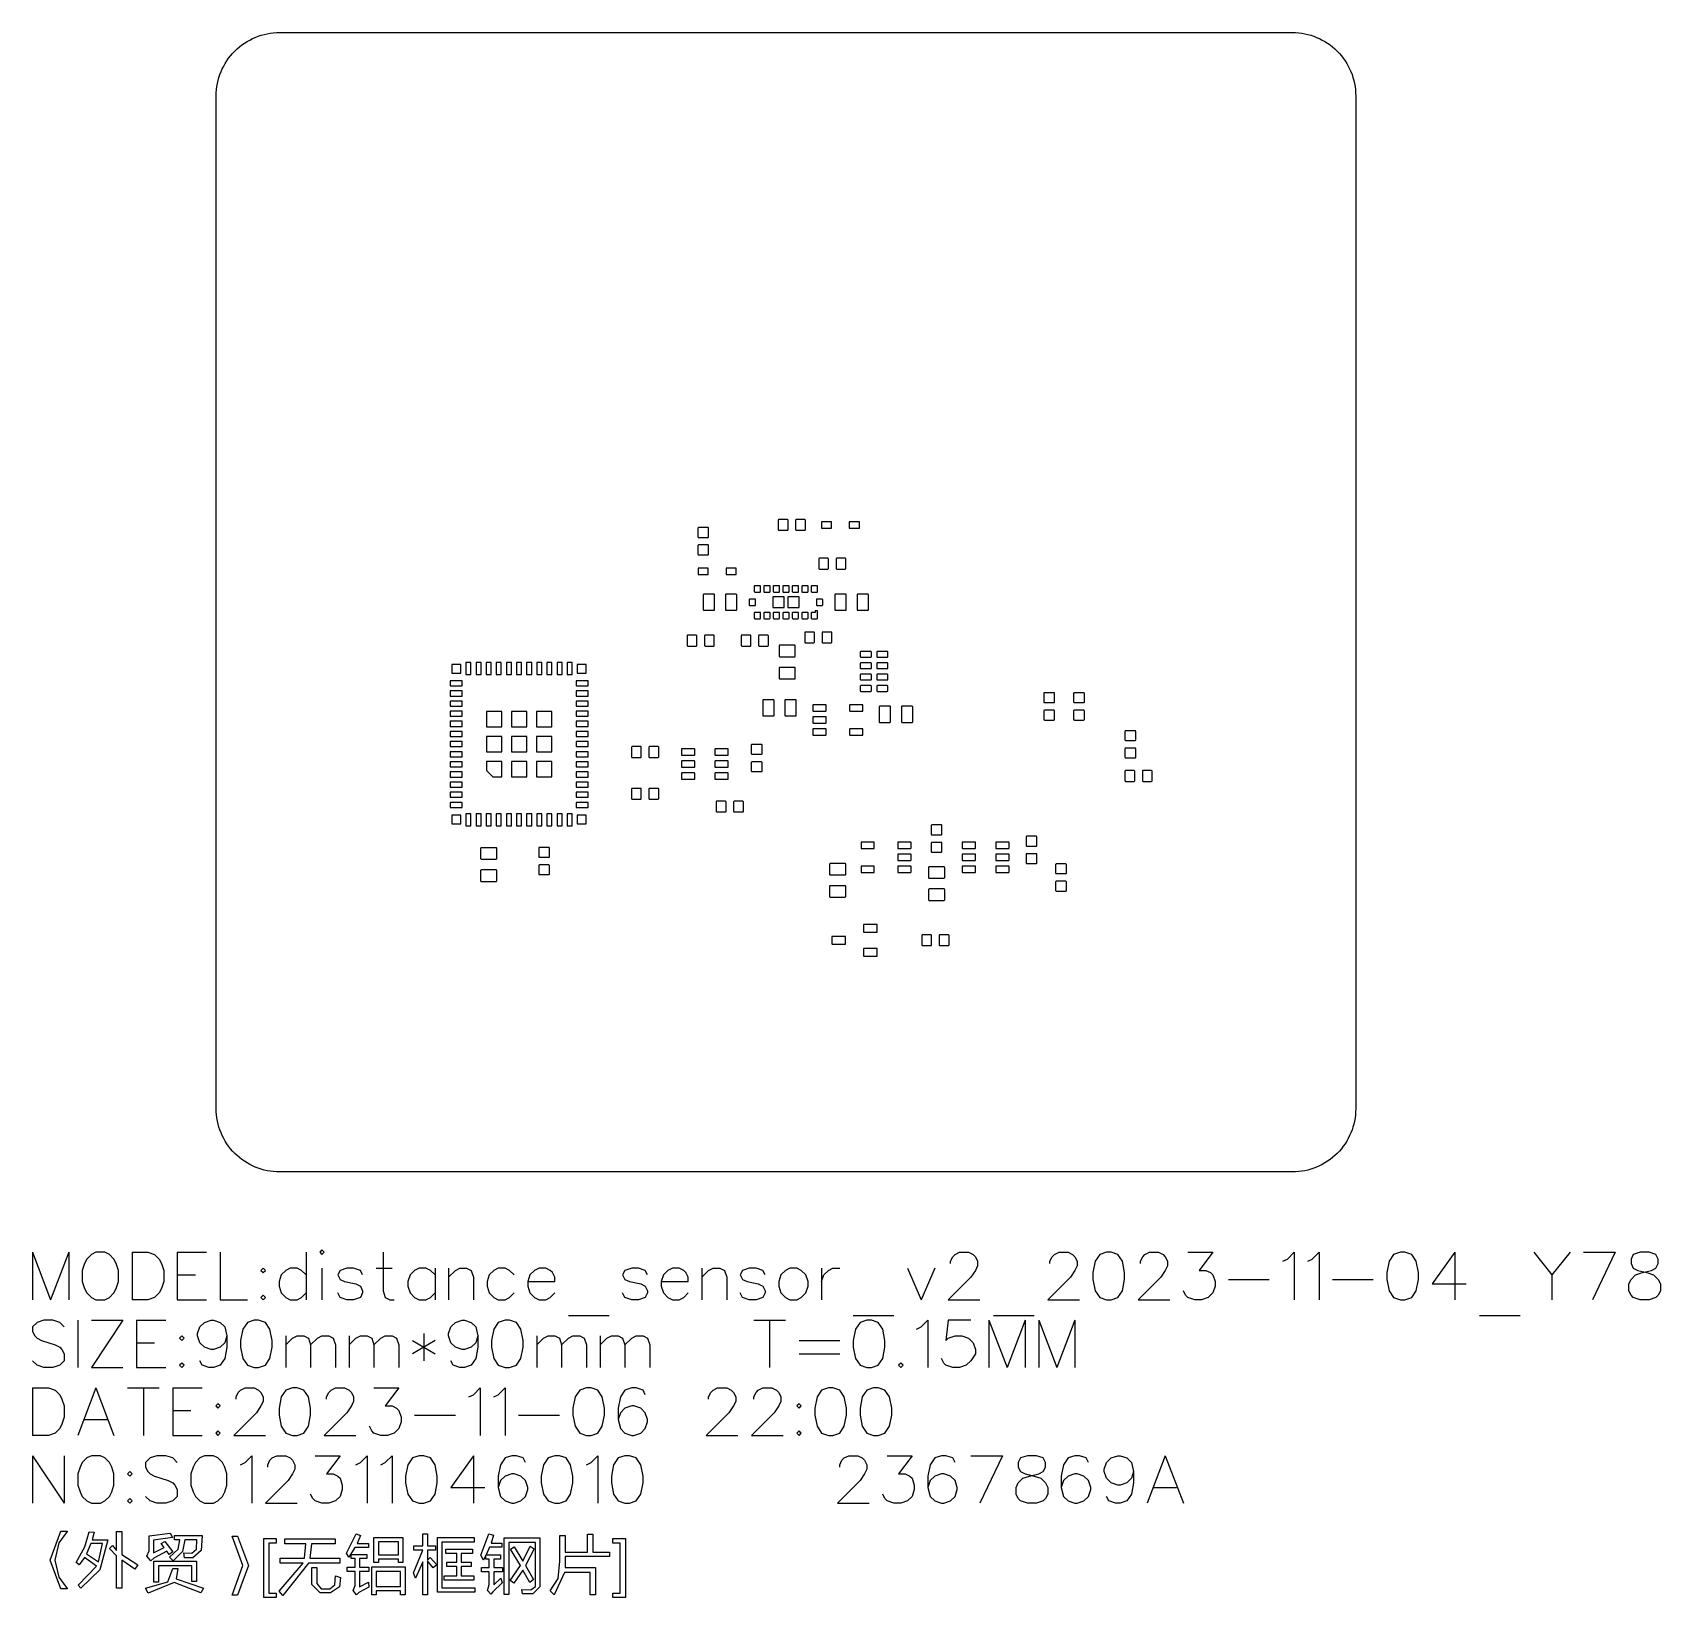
# Model space of a CAD drawing. Extents: x -64 to 64, y -62 to 62.
import ezdxf

# ---------------------------------------------------------------- set-up
doc = ezdxf.new("R2010")
doc.units = 0
doc.header["$MEASUREMENT"] = 0
doc.layers.get('0').update_dxf_attribs({"linetype": 'CONTINUOUS'})

msp = doc.modelspace()

# ---------------------------------------------------------------- linework, layer by layer
for points in [[(-49.779956, 56.807041, -0.414214), (-44.779951, 61.807046), (-44.779951, 61.807046), (35.220046, 61.807046), (35.220046, 61.807046, -0.414214), (40.220044, 56.807041), (40.220044, 56.807041), (40.220044, -23.192954), (40.220044, -23.192954, -0.414214), (35.220046, -28.192954), (35.220046, -28.192954), (-44.779951, -28.192954), (-44.779951, -28.192954, -0.414214), (-49.779956, -23.192954), (-49.779956, -23.192954), (-49.779956, 56.807041)], [(-4.618, 23.290999, 0.413349), (-4.668, 23.341001), (-4.668, 23.341001), (-5.342, 23.341001), (-5.342, 23.341001, 0.416516), (-5.392, 23.290999), (-5.392, 23.290999), (-5.392, 22.542), (-5.392, 22.542, 0.415072), (-5.342, 22.492002), (-5.342, 22.492002), (-4.668, 22.492002), (-4.668, 22.492002, 0.411932), (-4.618, 22.542), (-4.618, 22.542), (-4.618, 23.290999)], [(-3.243, 23.290999, 0.413342), (-3.293, 23.341001), (-3.293, 23.341001), (-3.967, 23.341001), (-3.967, 23.341001, 0.416521), (-4.017, 23.290999), (-4.017, 23.290999), (-4.017, 22.542), (-4.017, 22.542, 0.415078), (-3.967, 22.492002), (-3.967, 22.492002), (-3.293, 22.492002), (-3.293, 22.492002, 0.411925), (-3.243, 22.542), (-3.243, 22.542), (-3.243, 23.290999)], [(-1.179, 23.164001, 0.298371), (-1.181, 23.166001), (-1.181, 23.166001), (-1.977, 23.166001), (-1.977, 23.166001), (-1.979, 23.165), (-1.979, 23.165), (-1.979, 22.67), (-1.979, 22.67, 0.199323), (-1.979, 22.668), (-1.979, 22.668), (-1.979, 22.667), (-1.979, 22.667), (-1.977, 22.666001), (-1.977, 22.666001), (-1.181, 22.666001), (-1.181, 22.666001, 0.286776), (-1.179, 22.668), (-1.179, 22.668), (-1.179, 23.164001)], [(1.021, 23.164001, 0.412063), (1.018, 23.166001), (1.018, 23.166001), (0.223, 23.166001), (0.223, 23.166001, 0.427459), (0.22, 23.163), (0.22, 23.163), (0.221, 23.162), (0.221, 23.162), (0.221, 22.669001), (0.221, 22.669001, 0.425008), (0.223, 22.666001), (0.223, 22.666001), (1.018, 22.666001), (1.018, 22.666001, 0.371467), (1.02, 22.668), (1.02, 22.668), (1.021, 22.669001), (1.021, 22.669001), (1.021, 23.164001)], [(-10.887, 22.653, 0.413318), (-10.937, 22.703), (-10.937, 22.703), (-11.686, 22.703), (-11.686, 22.703, 0.410657), (-11.736, 22.653), (-11.736, 22.653), (-11.736, 21.979001), (-11.736, 21.979001, 0.415098), (-11.686, 21.928999), (-11.686, 21.928999), (-10.937, 21.928999), (-10.937, 21.928999, 0.417829), (-10.887, 21.979001), (-10.887, 21.979001), (-10.887, 22.653)], [(-10.887, 21.278, 0.413332), (-10.937, 21.328), (-10.937, 21.328), (-11.686, 21.328), (-11.686, 21.328, 0.410671), (-11.736, 21.278), (-11.736, 21.278), (-11.736, 20.603999), (-11.736, 20.603999, 0.415069), (-11.686, 20.554001), (-11.686, 20.554001), (-10.937, 20.554001), (-10.937, 20.554001, 0.4178), (-10.887, 20.603999), (-10.887, 20.603999), (-10.887, 21.278)], [(-10.912999, 19.491, 0.29851), (-10.915, 19.493), (-10.915, 19.493), (-11.711, 19.493), (-11.711, 19.493), (-11.713, 19.492001), (-11.713, 19.492001), (-11.713, 18.997001), (-11.713, 18.997001, 0.199394), (-11.713, 18.995), (-11.713, 18.995), (-11.713, 18.994), (-11.713, 18.994), (-11.711, 18.992999), (-11.711, 18.992999), (-10.915, 18.992999), (-10.915, 18.992999, 0.286908), (-10.912999, 18.995), (-10.912999, 18.995), (-10.912999, 19.491)], [(-8.712999, 19.491, 0.297833), (-8.715, 19.493), (-8.715, 19.493), (-9.511, 19.493), (-9.511, 19.493), (-9.513, 19.492001), (-9.513, 19.492001), (-9.513, 18.997001), (-9.513, 18.997001, 0.19995), (-9.513, 18.995), (-9.513, 18.995), (-9.513, 18.994), (-9.513, 18.994), (-9.511, 18.992999), (-9.511, 18.992999), (-8.715, 18.992999), (-8.715, 18.992999, 0.286299), (-8.712999, 18.995), (-8.712999, 18.995), (-8.712999, 19.491)], [(-1.42, 20.228, 0.413321), (-1.47, 20.277999), (-1.47, 20.277999), (-2.144, 20.277999), (-2.144, 20.277999, 0.416515), (-2.194, 20.228), (-2.194, 20.228), (-2.194, 19.478999), (-2.194, 19.478999, 0.4151), (-2.144, 19.429), (-2.144, 19.429), (-1.47, 19.429), (-1.47, 19.429, 0.411933), (-1.42, 19.478999), (-1.42, 19.478999), (-1.42, 20.228)], [(-0.045, 20.228, 0.413326), (-0.095, 20.277999), (-0.095, 20.277999), (-0.769, 20.277999), (-0.769, 20.277999, 0.41651), (-0.819, 20.228), (-0.819, 20.228), (-0.819, 19.478999), (-0.819, 19.478999, 0.415095), (-0.769, 19.429), (-0.769, 19.429), (-0.095, 19.429), (-0.095, 19.429, 0.411938), (-0.045, 19.478999), (-0.045, 19.478999), (-0.045, 20.228)], [(-6.781, 18.056, 0.414214), (-6.831, 18.106001), (-6.831, 18.106001), (-7.231, 18.106001), (-7.231, 18.106001, 0.356406), (-7.28, 18.066), (-7.28, 18.066), (-7.281, 18.056), (-7.281, 18.056), (-7.281, 17.656), (-7.281, 17.656, 0.414214), (-7.231, 17.606), (-7.231, 17.606), (-6.831, 17.606), (-6.831, 17.606, 0.414214), (-6.781, 17.656), (-6.781, 17.656), (-6.781, 18.056)], [(-6.031, 18.056, 0.414214), (-6.081, 18.106001), (-6.081, 18.106001), (-6.481, 18.106001), (-6.481, 18.106001, 0.356406), (-6.53, 18.066), (-6.53, 18.066), (-6.531, 18.056), (-6.531, 18.056), (-6.531, 17.656), (-6.531, 17.656, 0.414214), (-6.481, 17.606), (-6.481, 17.606), (-6.081, 17.606), (-6.081, 17.606, 0.414214), (-6.031, 17.656), (-6.031, 17.656), (-6.031, 18.056)], [(-5.281, 18.056, 0.414214), (-5.331, 18.106001), (-5.331, 18.106001), (-5.731, 18.106001), (-5.731, 18.106001, 0.356405), (-5.78, 18.066), (-5.78, 18.066), (-5.781, 18.056), (-5.781, 18.056), (-5.781, 17.656), (-5.781, 17.656, 0.414214), (-5.731, 17.606), (-5.731, 17.606), (-5.331, 17.606), (-5.331, 17.606, 0.414214), (-5.281, 17.656), (-5.281, 17.656), (-5.281, 18.056)], [(-4.531, 18.056, 0.414214), (-4.581, 18.106001), (-4.581, 18.106001), (-4.981, 18.106001), (-4.981, 18.106001, 0.356405), (-5.03, 18.066), (-5.03, 18.066), (-5.031, 18.056), (-5.031, 18.056), (-5.031, 17.656), (-5.031, 17.656, 0.414214), (-4.981, 17.606), (-4.981, 17.606), (-4.581, 17.606), (-4.581, 17.606, 0.414214), (-4.531, 17.656), (-4.531, 17.656), (-4.531, 18.056)], [(-3.781, 18.056, 0.414214), (-3.831, 18.106001), (-3.831, 18.106001), (-4.231, 18.106001), (-4.231, 18.106001, 0.356406), (-4.28, 18.066), (-4.28, 18.066), (-4.281, 18.056), (-4.281, 18.056), (-4.281, 17.656), (-4.281, 17.656, 0.414214), (-4.231, 17.606), (-4.231, 17.606), (-3.831, 17.606), (-3.831, 17.606, 0.414214), (-3.781, 17.656), (-3.781, 17.656), (-3.781, 18.056)], [(-3.031, 18.056, 0.414214), (-3.081, 18.106001), (-3.081, 18.106001), (-3.481, 18.106001), (-3.481, 18.106001, 0.356405), (-3.53, 18.066), (-3.53, 18.066), (-3.531, 18.056), (-3.531, 18.056), (-3.531, 17.656), (-3.531, 17.656, 0.414214), (-3.481, 17.606), (-3.481, 17.606), (-3.081, 17.606), (-3.081, 17.606, 0.414214), (-3.031, 17.656), (-3.031, 17.656), (-3.031, 18.056)], [(-2.281, 18.056, 0.414214), (-2.331, 18.106001), (-2.331, 18.106001), (-2.731, 18.106001), (-2.731, 18.106001, 0.356405), (-2.78, 18.066), (-2.78, 18.066), (-2.781, 18.056), (-2.781, 18.056), (-2.781, 17.656), (-2.781, 17.656, 0.414214), (-2.731, 17.606), (-2.731, 17.606), (-2.331, 17.606), (-2.331, 17.606, 0.414214), (-2.281, 17.656), (-2.281, 17.656), (-2.281, 18.056)], [(-10.46, 17.444), (-11.27, 17.444), (-11.27, 17.444), (-11.27, 17.442999), (-11.27, 17.442999), (-11.283, 17.442), (-11.283, 17.442, 0.32896), (-11.315, 17.399), (-11.315, 17.399), (-11.315, 16.218999), (-11.315, 16.218999, 0.473763), (-11.266, 16.169), (-11.266, 16.169), (-10.46, 16.169), (-10.46, 16.169, 0.462483), (-10.415, 16.221), (-10.415, 16.221), (-10.415, 17.397), (-10.415, 17.397), (-10.414, 17.397999), (-10.414, 17.397999, 0.414175), (-10.459, 17.442999), (-10.459, 17.442999), (-10.46, 17.442999), (-10.46, 17.442999), (-10.46, 17.444)], [(-8.707, 17.444), (-9.517, 17.444), (-9.517, 17.444), (-9.517, 17.442999), (-9.517, 17.442999, 0.416036), (-9.562, 17.399), (-9.562, 17.399), (-9.562, 16.222), (-9.562, 16.222, 0.471184), (-9.517, 16.169), (-9.517, 16.169), (-8.707, 16.169), (-8.707, 16.169, 0.425362), (-8.662, 16.216001), (-8.662, 16.216001), (-8.662, 17.399), (-8.662, 17.399, 0.410429), (-8.707, 17.442999), (-8.707, 17.442999), (-8.707, 17.444)], [(-7.181, 17.006001, 0.414214), (-7.231, 17.056), (-7.231, 17.056), (-7.631, 17.056), (-7.631, 17.056, 0.356412), (-7.68, 17.016), (-7.68, 17.016), (-7.681, 17.006001), (-7.681, 17.006001), (-7.681, 16.606), (-7.681, 16.606, 0.414214), (-7.631, 16.556), (-7.631, 16.556), (-7.231, 16.556), (-7.231, 16.556, 0.414214), (-7.181, 16.606), (-7.181, 16.606), (-7.181, 17.006001)], [(-1.881, 17.006001, 0.414214), (-1.931, 17.056), (-1.931, 17.056), (-2.331, 17.056), (-2.331, 17.056, 0.356412), (-2.38, 17.016), (-2.38, 17.016), (-2.381, 17.006001), (-2.381, 17.006001), (-2.381, 16.606), (-2.381, 16.606, 0.414214), (-2.331, 16.556), (-2.331, 16.556), (-1.931, 16.556), (-1.931, 16.556, 0.414214), (-1.881, 16.606), (-1.881, 16.606), (-1.881, 17.006001)], [(-0.065, 17.444), (-0.875, 17.444), (-0.875, 17.444), (-0.875, 17.442999), (-0.875, 17.442999), (-0.888, 17.442), (-0.888, 17.442, 0.32896), (-0.92, 17.399), (-0.92, 17.399), (-0.92, 16.218999), (-0.92, 16.218999, 0.473758), (-0.871, 16.169), (-0.871, 16.169), (-0.065, 16.169), (-0.065, 16.169, 0.462486), (-0.02, 16.221), (-0.02, 16.221), (-0.02, 17.397), (-0.02, 17.397), (-0.019, 17.397999), (-0.019, 17.397999, 0.414176), (-0.064, 17.442999), (-0.064, 17.442999), (-0.065, 17.442999), (-0.065, 17.442999), (-0.065, 17.444)], [(1.688, 17.444), (0.878, 17.444), (0.878, 17.444), (0.878, 17.442999), (0.878, 17.442999), (0.877, 17.442999), (0.877, 17.442999, 0.415925), (0.832, 17.397999), (0.832, 17.397999), (0.833, 17.397), (0.833, 17.397), (0.833, 16.222), (0.833, 16.222, 0.471183), (0.878, 16.169), (0.878, 16.169), (1.688, 16.169), (1.688, 16.169, 0.425362), (1.733, 16.216001), (1.733, 16.216001), (1.733, 17.399), (1.733, 17.399, 0.333332), (1.7, 17.442), (1.7, 17.442), (1.688, 17.442999), (1.688, 17.442999), (1.688, 17.444)], [(-6.781, 15.956, 0.414214), (-6.831, 16.006), (-6.831, 16.006), (-7.231, 16.006), (-7.231, 16.006, 0.356406), (-7.28, 15.966), (-7.28, 15.966), (-7.281, 15.956), (-7.281, 15.956), (-7.281, 15.556), (-7.281, 15.556, 0.414214), (-7.231, 15.506), (-7.231, 15.506), (-6.831, 15.506), (-6.831, 15.506, 0.414214), (-6.781, 15.556), (-6.781, 15.556), (-6.781, 15.956)], [(-6.031, 15.956, 0.414214), (-6.081, 16.006), (-6.081, 16.006), (-6.481, 16.006), (-6.481, 16.006, 0.356406), (-6.53, 15.966), (-6.53, 15.966), (-6.531, 15.956), (-6.531, 15.956), (-6.531, 15.556), (-6.531, 15.556, 0.414214), (-6.481, 15.506), (-6.481, 15.506), (-6.081, 15.506), (-6.081, 15.506, 0.414214), (-6.031, 15.556), (-6.031, 15.556), (-6.031, 15.956)], [(-5.281, 15.956, 0.414214), (-5.331, 16.006), (-5.331, 16.006), (-5.731, 16.006), (-5.731, 16.006, 0.356405), (-5.78, 15.966), (-5.78, 15.966), (-5.781, 15.956), (-5.781, 15.956), (-5.781, 15.556), (-5.781, 15.556, 0.414214), (-5.731, 15.506), (-5.731, 15.506), (-5.331, 15.506), (-5.331, 15.506, 0.414214), (-5.281, 15.556), (-5.281, 15.556), (-5.281, 15.956)], [(-4.531, 15.956, 0.414214), (-4.581, 16.006), (-4.581, 16.006), (-4.981, 16.006), (-4.981, 16.006, 0.356405), (-5.03, 15.966), (-5.03, 15.966), (-5.031, 15.956), (-5.031, 15.956), (-5.031, 15.556), (-5.031, 15.556, 0.414214), (-4.981, 15.506), (-4.981, 15.506), (-4.581, 15.506), (-4.581, 15.506, 0.414214), (-4.531, 15.556), (-4.531, 15.556), (-4.531, 15.956)], [(-3.781, 15.956, 0.414214), (-3.831, 16.006), (-3.831, 16.006), (-4.231, 16.006), (-4.231, 16.006, 0.356406), (-4.28, 15.966), (-4.28, 15.966), (-4.281, 15.956), (-4.281, 15.956), (-4.281, 15.556), (-4.281, 15.556, 0.414214), (-4.231, 15.506), (-4.231, 15.506), (-3.831, 15.506), (-3.831, 15.506, 0.414214), (-3.781, 15.556), (-3.781, 15.556), (-3.781, 15.956)], [(-3.031, 15.956, 0.414214), (-3.081, 16.006), (-3.081, 16.006), (-3.481, 16.006), (-3.481, 16.006, 0.356405), (-3.53, 15.966), (-3.53, 15.966), (-3.531, 15.956), (-3.531, 15.956), (-3.531, 15.556), (-3.531, 15.556, 0.414214), (-3.481, 15.506), (-3.481, 15.506), (-3.081, 15.506), (-3.081, 15.506, 0.414214), (-3.031, 15.556), (-3.031, 15.556), (-3.031, 15.956)], [(-2.281, 16.081, 0.414214), (-2.331, 16.131001), (-2.331, 16.131001), (-2.431, 16.131001), (-2.431, 16.131001, 0.356408), (-2.48, 16.091), (-2.48, 16.091), (-2.481, 16.081), (-2.481, 16.081), (-2.481, 16.006), (-2.481, 16.006), (-2.731, 16.006), (-2.731, 16.006, 0.356405), (-2.78, 15.966), (-2.78, 15.966), (-2.781, 15.956), (-2.781, 15.956), (-2.781, 15.556), (-2.781, 15.556, 0.414214), (-2.731, 15.506), (-2.731, 15.506), (-2.331, 15.506), (-2.331, 15.506, 0.414214), (-2.281, 15.556), (-2.281, 15.556), (-2.281, 16.081)], [(-11.815, 14.147999, 0.413331), (-11.865, 14.197999), (-11.865, 14.197999), (-12.539, 14.197999), (-12.539, 14.197999, 0.416519), (-12.589, 14.147999), (-12.589, 14.147999), (-12.589, 13.399), (-12.589, 13.399, 0.415097), (-12.539, 13.349), (-12.539, 13.349), (-11.865, 13.349), (-11.865, 13.349, 0.411935), (-11.815, 13.399), (-11.815, 13.399), (-11.815, 14.147999)], [(-10.44, 14.147999, 0.413338), (-10.49, 14.197999), (-10.49, 14.197999), (-11.164, 14.197999), (-11.164, 14.197999, 0.416512), (-11.214, 14.147999), (-11.214, 14.147999), (-11.214, 13.399), (-11.214, 13.399, 0.41509), (-11.164, 13.349), (-11.164, 13.349), (-10.49, 13.349), (-10.49, 13.349, 0.411943), (-10.44, 13.399), (-10.44, 13.399), (-10.44, 14.147999)], [(-7.543, 14.147999, 0.413335), (-7.593, 14.197999), (-7.593, 14.197999), (-8.267, 14.197999), (-8.267, 14.197999, 0.416516), (-8.317, 14.147999), (-8.317, 14.147999), (-8.317, 13.399), (-8.317, 13.399, 0.415094), (-8.267, 13.349), (-8.267, 13.349), (-7.593, 13.349), (-7.593, 13.349, 0.411939), (-7.543, 13.399), (-7.543, 13.399), (-7.543, 14.147999)], [(-6.168, 14.147999, 0.413328), (-6.218, 14.197999), (-6.218, 14.197999), (-6.892, 14.197999), (-6.892, 14.197999, 0.416519), (-6.942, 14.147999), (-6.942, 14.147999), (-6.942, 13.399), (-6.942, 13.399, 0.415097), (-6.892, 13.349), (-6.892, 13.349), (-6.218, 13.349), (-6.218, 13.349, 0.411932), (-6.168, 13.399), (-6.168, 13.399), (-6.168, 14.147999)], [(-2.527, 14.402001, 0.413322), (-2.577, 14.452001), (-2.577, 14.452001), (-3.251, 14.452001), (-3.251, 14.452001, 0.416514), (-3.301, 14.402001), (-3.301, 14.402001), (-3.301, 13.653), (-3.301, 13.653, 0.415099), (-3.251, 13.603), (-3.251, 13.603), (-2.577, 13.603), (-2.577, 13.603, 0.411934), (-2.527, 13.653), (-2.527, 13.653), (-2.527, 14.402001)], [(-1.152, 14.402001, 0.413328), (-1.202, 14.452001), (-1.202, 14.452001), (-1.876, 14.452001), (-1.876, 14.452001, 0.416509), (-1.926, 14.402001), (-1.926, 14.402001), (-1.926, 13.653), (-1.926, 13.653, 0.415095), (-1.876, 13.603), (-1.876, 13.603), (-1.202, 13.603), (-1.202, 13.603, 0.411939), (-1.152, 13.653), (-1.152, 13.653), (-1.152, 14.402001)], [(-4.042, 13.362, 0.413964), (-4.087, 13.407001), (-4.087, 13.407001), (-5.272, 13.407001), (-5.272, 13.407001, 0.420515), (-5.317, 13.362), (-5.317, 13.362), (-5.317, 12.552), (-5.317, 12.552, 0.369333), (-5.279, 12.508), (-5.279, 12.508), (-5.272, 12.507), (-5.272, 12.507), (-4.087, 12.507), (-4.087, 12.507), (-4.081, 12.508), (-4.081, 12.508, 0.369468), (-4.042, 12.552), (-4.042, 12.552), (-4.042, 13.362)], [(1.968, 12.867, 0.209822), (1.953, 12.901), (1.953, 12.901, 0.187638), (1.912, 12.917), (1.912, 12.917), (1.144, 12.917), (1.144, 12.917, 0.185728), (1.102, 12.901), (1.102, 12.901, 0.213276), (1.088, 12.867), (1.088, 12.867), (1.088, 12.517), (1.088, 12.517, 0.213323), (1.102, 12.482999), (1.102, 12.482999, 0.185796), (1.144, 12.467), (1.144, 12.467), (1.912, 12.467), (1.912, 12.467, 0.187711), (1.953, 12.482999), (1.953, 12.482999, 0.209867), (1.968, 12.517), (1.968, 12.517), (1.968, 12.867)], [(3.267, 12.867, 0.20982), (3.252, 12.901), (3.252, 12.901, 0.187637), (3.211, 12.917), (3.211, 12.917), (2.443, 12.917), (2.443, 12.917, 0.185729), (2.401, 12.901), (2.401, 12.901, 0.213278), (2.387, 12.867), (2.387, 12.867), (2.387, 12.517), (2.387, 12.517, 0.213325), (2.401, 12.482999), (2.401, 12.482999, 0.185797), (2.443, 12.467), (2.443, 12.467), (3.211, 12.467), (3.211, 12.467, 0.18771), (3.252, 12.482999), (3.252, 12.482999, 0.209864), (3.267, 12.517), (3.267, 12.517), (3.267, 12.867)], [(-4.042, 11.61, 0.411357), (-4.087, 11.655), (-4.087, 11.655), (-5.272, 11.655), (-5.272, 11.655, 0.417808), (-5.317, 11.61), (-5.317, 11.61), (-5.317, 10.8), (-5.317, 10.8, 0.417088), (-5.272, 10.755), (-5.272, 10.755), (-4.087, 10.755), (-4.087, 10.755, 0.410663), (-4.042, 10.8), (-4.042, 10.8), (-4.042, 11.61)], [(1.968, 11.967, 0.209822), (1.953, 12.001), (1.953, 12.001, 0.187638), (1.912, 12.017), (1.912, 12.017), (1.144, 12.017), (1.144, 12.017, 0.185728), (1.102, 12.001), (1.102, 12.001, 0.213276), (1.088, 11.967), (1.088, 11.967), (1.088, 11.617001), (1.088, 11.617001, 0.213325), (1.102, 11.583), (1.102, 11.583, 0.185799), (1.144, 11.567001), (1.144, 11.567001), (1.912, 11.567001), (1.912, 11.567001, 0.187711), (1.953, 11.583), (1.953, 11.583, 0.209869), (1.968, 11.617001), (1.968, 11.617001), (1.968, 11.967)], [(3.267, 11.967, 0.20982), (3.252, 12.001), (3.252, 12.001, 0.187637), (3.211, 12.017), (3.211, 12.017), (2.443, 12.017), (2.443, 12.017, 0.185729), (2.401, 12.001), (2.401, 12.001, 0.213278), (2.387, 11.967), (2.387, 11.967), (2.387, 11.617001), (2.387, 11.617001, 0.213327), (2.401, 11.583), (2.401, 11.583, 0.1858), (2.443, 11.567001), (2.443, 11.567001), (3.211, 11.567001), (3.211, 11.567001, 0.18771), (3.252, 11.583), (3.252, 11.583, 0.209866), (3.267, 11.617001), (3.267, 11.617001), (3.267, 11.967)], [(1.968, 11.067001, 0.209815), (1.953, 11.101), (1.953, 11.101, 0.187638), (1.912, 11.117001), (1.912, 11.117001), (1.144, 11.117001), (1.144, 11.117001, 0.185728), (1.102, 11.101), (1.102, 11.101, 0.213269), (1.088, 11.067001), (1.088, 11.067001), (1.088, 10.717), (1.088, 10.717, 0.213318), (1.102, 10.683), (1.102, 10.683, 0.185799), (1.144, 10.667), (1.144, 10.667), (1.912, 10.667), (1.912, 10.667, 0.187711), (1.953, 10.683), (1.953, 10.683, 0.209862), (1.968, 10.717), (1.968, 10.717), (1.968, 11.067001)], [(3.267, 11.067001, 0.209813), (3.252, 11.101), (3.252, 11.101, 0.187637), (3.211, 11.117001), (3.211, 11.117001), (2.443, 11.117001), (2.443, 11.117001, 0.185729), (2.401, 11.101), (2.401, 11.101, 0.213271), (2.387, 11.067001), (2.387, 11.067001), (2.387, 10.717), (2.387, 10.717, 0.21332), (2.401, 10.683), (2.401, 10.683, 0.1858), (2.443, 10.667), (2.443, 10.667), (3.211, 10.667), (3.211, 10.667, 0.18771), (3.252, 10.683), (3.252, 10.683, 0.20986), (3.267, 10.717), (3.267, 10.717), (3.267, 11.067001)], [(-5.761, 9.100001), (-6.571, 9.100001), (-6.571, 9.100001), (-6.571, 9.099), (-6.571, 9.099), (-6.584, 9.098), (-6.584, 9.098, 0.328966), (-6.616, 9.055), (-6.616, 9.055), (-6.616, 7.875), (-6.616, 7.875, 0.473776), (-6.567, 7.825), (-6.567, 7.825), (-5.761, 7.825), (-5.761, 7.825, 0.462483), (-5.716, 7.877), (-5.716, 7.877), (-5.716, 9.053), (-5.716, 9.053), (-5.715, 9.054), (-5.715, 9.054, 0.414163), (-5.76, 9.099), (-5.76, 9.099), (-5.761, 9.099), (-5.761, 9.099), (-5.761, 9.100001)], [(-4.008, 9.100001), (-4.818, 9.100001), (-4.818, 9.100001), (-4.818, 9.099), (-4.818, 9.099, 0.416038), (-4.863, 9.055), (-4.863, 9.055), (-4.863, 7.878), (-4.863, 7.878, 0.471199), (-4.818, 7.825), (-4.818, 7.825), (-4.008, 7.825), (-4.008, 7.825, 0.425355), (-3.963, 7.872), (-3.963, 7.872), (-3.963, 9.055), (-3.963, 9.055, 0.410419), (-4.008, 9.099), (-4.008, 9.099), (-4.008, 9.100001)], [(1.968, 10.168, 0.209821), (1.953, 10.202), (1.953, 10.202, 0.187636), (1.912, 10.218), (1.912, 10.218), (1.144, 10.218), (1.144, 10.218, 0.185726), (1.102, 10.202), (1.102, 10.202, 0.213275), (1.088, 10.168), (1.088, 10.168), (1.088, 9.818), (1.088, 9.818, 0.21332), (1.102, 9.784), (1.102, 9.784, 0.185798), (1.144, 9.768), (1.144, 9.768), (1.912, 9.768), (1.912, 9.768, 0.18771), (1.953, 9.784), (1.953, 9.784, 0.209864), (1.968, 9.818), (1.968, 9.818), (1.968, 10.168)], [(3.267, 10.168, 0.209819), (3.252, 10.202), (3.252, 10.202, 0.187635), (3.211, 10.218), (3.211, 10.218), (2.443, 10.218), (2.443, 10.218, 0.185728), (2.401, 10.202), (2.401, 10.202, 0.213277), (2.387, 10.168), (2.387, 10.168), (2.387, 9.818), (2.387, 9.818, 0.213322), (2.401, 9.784), (2.401, 9.784, 0.185799), (2.443, 9.768), (2.443, 9.768), (3.211, 9.768), (3.211, 9.768, 0.187709), (3.252, 9.784), (3.252, 9.784, 0.209862), (3.267, 9.818), (3.267, 9.818), (3.267, 10.168)], [(16.433, 9.602, 0.413335), (16.382999, 9.652), (16.382999, 9.652), (15.634, 9.652), (15.634, 9.652, 0.41066), (15.584, 9.602), (15.584, 9.602), (15.584, 8.928), (15.584, 8.928, 0.415077), (15.634, 8.878), (15.634, 8.878), (16.382999, 8.878), (16.382999, 8.878, 0.417822), (16.433, 8.928), (16.433, 8.928), (16.433, 9.602)], [(18.789, 9.602, 0.413328), (18.739, 9.652), (18.739, 9.652), (17.99, 9.652), (17.99, 9.652, 0.410667), (17.94, 9.602), (17.94, 9.602), (17.94, 8.928), (17.94, 8.928, 0.415084), (17.99, 8.878), (17.99, 8.878), (18.739, 8.878), (18.739, 8.878, 0.417815), (18.789, 8.928), (18.789, 8.928), (18.789, 9.602)], [(-1.629, 8.712), (-2.629, 8.712), (-2.629, 8.712), (-2.629, 8.711), (-2.629, 8.711, 0.413088), (-2.654, 8.687), (-2.654, 8.687), (-2.654, 8.242), (-2.654, 8.242, 0.532246), (-2.625, 8.212), (-2.625, 8.212), (-1.629, 8.212), (-1.629, 8.212, 0.450402), (-1.604, 8.240001), (-1.604, 8.240001), (-1.604, 8.687), (-1.604, 8.687, 0.406778), (-1.629, 8.711), (-1.629, 8.711), (-1.629, 8.712)], [(-1.629, 7.762), (-2.629, 7.762), (-2.629, 7.762), (-2.629, 7.761), (-2.629, 7.761, 0.413073), (-2.654, 7.737), (-2.654, 7.737), (-2.654, 7.292), (-2.654, 7.292, 0.532246), (-2.625, 7.262), (-2.625, 7.262), (-1.629, 7.262), (-1.629, 7.262, 0.450395), (-1.604, 7.29), (-1.604, 7.29), (-1.604, 7.737), (-1.604, 7.737, 0.406764), (-1.629, 7.761), (-1.629, 7.761), (-1.629, 7.762)], [(1.271, 8.712), (0.271, 8.712), (0.271, 8.712), (0.271, 8.711), (0.271, 8.711), (0.27, 8.711), (0.27, 8.711, 0.412812), (0.245, 8.686), (0.245, 8.686), (0.246, 8.685), (0.246, 8.685), (0.246, 8.242), (0.246, 8.242, 0.532234), (0.275, 8.212), (0.275, 8.212), (1.271, 8.212), (1.271, 8.212, 0.450413), (1.296, 8.240001), (1.296, 8.240001), (1.296, 8.687), (1.296, 8.687, 0.303463), (1.28, 8.71), (1.28, 8.71), (1.271, 8.711), (1.271, 8.711), (1.271, 8.712)], [(3.435, 8.592), (2.625, 8.592), (2.625, 8.592), (2.625, 8.591), (2.625, 8.591, 0.412152), (2.58, 8.547), (2.58, 8.547), (2.58, 7.367), (2.58, 7.367, 0.473776), (2.629, 7.317), (2.629, 7.317), (3.435, 7.317), (3.435, 7.317, 0.462488), (3.48, 7.369), (3.48, 7.369), (3.48, 8.547), (3.48, 8.547, 0.414305), (3.435, 8.591), (3.435, 8.591), (3.435, 8.592)], [(5.188, 8.592), (4.378, 8.592), (4.378, 8.592), (4.378, 8.591), (4.378, 8.591), (4.377, 8.591), (4.377, 8.591, 0.415923), (4.332, 8.546), (4.332, 8.546), (4.333, 8.545), (4.333, 8.545), (4.333, 7.37), (4.333, 7.37, 0.471197), (4.378, 7.317), (4.378, 7.317), (5.188, 7.317), (5.188, 7.317, 0.425358), (5.233, 7.364), (5.233, 7.364), (5.233, 8.547), (5.233, 8.547, 0.333332), (5.2, 8.59), (5.2, 8.59), (5.188, 8.591), (5.188, 8.591), (5.188, 8.592)], [(16.433, 8.227, 0.413335), (16.382999, 8.277), (16.382999, 8.277), (15.634, 8.277), (15.634, 8.277, 0.41066), (15.584, 8.227), (15.584, 8.227), (15.584, 7.553), (15.584, 7.553, 0.415077), (15.634, 7.503), (15.634, 7.503), (16.382999, 7.503), (16.382999, 7.503, 0.417822), (16.433, 7.553), (16.433, 7.553), (16.433, 8.227)], [(18.789, 8.227, 0.413328), (18.739, 8.277), (18.739, 8.277), (17.99, 8.277), (17.99, 8.277, 0.410667), (17.94, 8.227), (17.94, 8.227), (17.94, 7.553), (17.94, 7.553, 0.415084), (17.99, 7.503), (17.99, 7.503), (18.739, 7.503), (18.739, 7.503, 0.417815), (18.789, 7.553), (18.789, 7.553), (18.789, 8.227)], [(-1.629, 6.812), (-2.629, 6.812), (-2.629, 6.812), (-2.629, 6.811), (-2.629, 6.811, 0.413081), (-2.654, 6.787), (-2.654, 6.787), (-2.654, 6.342), (-2.654, 6.342, 0.532246), (-2.625, 6.312), (-2.625, 6.312), (-1.629, 6.312), (-1.629, 6.312, 0.450395), (-1.604, 6.34), (-1.604, 6.34), (-1.604, 6.787), (-1.604, 6.787, 0.406771), (-1.629, 6.811), (-1.629, 6.811), (-1.629, 6.812)], [(1.271, 6.812), (0.271, 6.812), (0.271, 6.812), (0.271, 6.811), (0.271, 6.811), (0.27, 6.811), (0.27, 6.811, 0.412805), (0.245, 6.786), (0.245, 6.786), (0.246, 6.785), (0.246, 6.785), (0.246, 6.342), (0.246, 6.342, 0.532234), (0.275, 6.312), (0.275, 6.312), (1.271, 6.312), (1.271, 6.312, 0.450406), (1.296, 6.34), (1.296, 6.34), (1.296, 6.787), (1.296, 6.787, 0.303459), (1.28, 6.81), (1.28, 6.81), (1.271, 6.811), (1.271, 6.811), (1.271, 6.812)], [(22.843, 6.609, 0.413321), (22.793, 6.659), (22.793, 6.659), (22.043999, 6.659), (22.043999, 6.659, 0.410653), (21.994001, 6.609), (21.994001, 6.609), (21.994001, 5.935), (21.994001, 5.935, 0.415077), (22.043999, 5.885), (22.043999, 5.885), (22.793, 5.885), (22.793, 5.885, 0.417815), (22.843, 5.935), (22.843, 5.935), (22.843, 6.609)], [(-16.206, 5.348, 0.413331), (-16.256001, 5.398), (-16.256001, 5.398), (-16.930001, 5.398), (-16.930001, 5.398, 0.416505), (-16.98, 5.348), (-16.98, 5.348), (-16.98, 4.599), (-16.98, 4.599, 0.415088), (-16.930001, 4.549), (-16.930001, 4.549), (-16.256001, 4.549), (-16.256001, 4.549, 0.411941), (-16.206, 4.599), (-16.206, 4.599), (-16.206, 5.348)], [(-14.831, 5.348, 0.413331), (-14.881, 5.398), (-14.881, 5.398), (-15.555, 5.398), (-15.555, 5.398, 0.416505), (-15.605, 5.348), (-15.605, 5.348), (-15.605, 4.599), (-15.605, 4.599, 0.415088), (-15.555, 4.549), (-15.555, 4.549), (-14.881, 4.549), (-14.881, 4.549, 0.411941), (-14.831, 4.599), (-14.831, 4.599), (-14.831, 5.348)], [(-12.011, 5.223), (-13.011, 5.223), (-13.011, 5.223), (-13.011, 5.222), (-13.011, 5.222, 0.413084), (-13.036, 5.198), (-13.036, 5.198), (-13.036, 4.753), (-13.036, 4.753, 0.53225), (-13.007, 4.723), (-13.007, 4.723), (-12.011, 4.723), (-12.011, 4.723, 0.45037), (-11.986, 4.751), (-11.986, 4.751), (-11.986, 5.198), (-11.986, 5.198, 0.406753), (-12.011, 5.222), (-12.011, 5.222), (-12.011, 5.223)], [(-9.361, 5.223), (-10.361, 5.223), (-10.361, 5.223), (-10.361, 5.222), (-10.361, 5.222, 0.41307), (-10.386001, 5.198), (-10.386001, 5.198), (-10.386001, 4.753), (-10.386001, 4.753, 0.532228), (-10.357, 4.723), (-10.357, 4.723), (-9.361, 4.723), (-9.361, 4.723, 0.450388), (-9.336, 4.751), (-9.336, 4.751), (-9.336, 5.198), (-9.336, 5.198, 0.406767), (-9.361, 5.222), (-9.361, 5.222), (-9.361, 5.223)], [(-6.669, 5.524, 0.413321), (-6.719, 5.574), (-6.719, 5.574), (-7.468, 5.574), (-7.468, 5.574, 0.410667), (-7.518, 5.524), (-7.518, 5.524), (-7.518, 4.85), (-7.518, 4.85, 0.415086), (-7.468, 4.8), (-7.468, 4.8), (-6.719, 4.8), (-6.719, 4.8, 0.417809), (-6.669, 4.85), (-6.669, 4.85), (-6.669, 5.524)], [(22.843, 5.234, 0.413318), (22.793, 5.284), (22.793, 5.284), (22.043999, 5.284), (22.043999, 5.284, 0.41065), (21.994001, 5.234), (21.994001, 5.234), (21.994001, 4.56), (21.994001, 4.56, 0.415073), (22.043999, 4.51), (22.043999, 4.51), (22.793, 4.51), (22.793, 4.51, 0.417811), (22.843, 4.56), (22.843, 4.56), (22.843, 5.234)], [(-12.011, 4.273), (-13.011, 4.273), (-13.011, 4.273), (-13.011, 4.272), (-13.011, 4.272, 0.413084), (-13.036, 4.248), (-13.036, 4.248), (-13.036, 3.803), (-13.036, 3.803, 0.532246), (-13.007, 3.773), (-13.007, 3.773), (-12.011, 3.773), (-12.011, 3.773, 0.450367), (-11.986, 3.801), (-11.986, 3.801), (-11.986, 4.248), (-11.986, 4.248, 0.406754), (-12.011, 4.272), (-12.011, 4.272), (-12.011, 4.273)], [(-9.361, 4.273), (-10.361, 4.273), (-10.361, 4.273), (-10.361, 4.272), (-10.361, 4.272, 0.41307), (-10.386001, 4.248), (-10.386001, 4.248), (-10.386001, 3.803), (-10.386001, 3.803, 0.532224), (-10.357, 3.773), (-10.357, 3.773), (-9.361, 3.773), (-9.361, 3.773, 0.450384), (-9.336, 3.801), (-9.336, 3.801), (-9.336, 4.248), (-9.336, 4.248, 0.406767), (-9.361, 4.272), (-9.361, 4.272), (-9.361, 4.273)], [(-6.669, 4.149, 0.413323), (-6.719, 4.199), (-6.719, 4.199), (-7.468, 4.199), (-7.468, 4.199, 0.410669), (-7.518, 4.149), (-7.518, 4.149), (-7.518, 3.475), (-7.518, 3.475, 0.415086), (-7.468, 3.425), (-7.468, 3.425), (-6.719, 3.425), (-6.719, 3.425, 0.417809), (-6.669, 3.475), (-6.669, 3.475), (-6.669, 4.149)], [(-12.011, 3.323), (-13.011, 3.323), (-13.011, 3.323), (-13.011, 3.322), (-13.011, 3.322, 0.41308), (-13.036, 3.298), (-13.036, 3.298), (-13.036, 2.853), (-13.036, 2.853, 0.532255), (-13.007, 2.823), (-13.007, 2.823), (-12.011, 2.823), (-12.011, 2.823, 0.450374), (-11.986, 2.851), (-11.986, 2.851), (-11.986, 3.298), (-11.986, 3.298, 0.40675), (-12.011, 3.322), (-12.011, 3.322), (-12.011, 3.323)], [(-9.361, 3.323), (-10.361, 3.323), (-10.361, 3.323), (-10.361, 3.322), (-10.361, 3.322, 0.413066), (-10.386001, 3.298), (-10.386001, 3.298), (-10.386001, 2.853), (-10.386001, 2.853, 0.532233), (-10.357, 2.823), (-10.357, 2.823), (-9.361, 2.823), (-9.361, 2.823, 0.450391), (-9.336, 2.851), (-9.336, 2.851), (-9.336, 3.298), (-9.336, 3.298, 0.406764), (-9.361, 3.322), (-9.361, 3.322), (-9.361, 3.323)], [(22.769001, 3.458, 0.413313), (22.718999, 3.508), (22.718999, 3.508), (22.045, 3.508), (22.045, 3.508, 0.41653), (21.995, 3.458), (21.995, 3.458), (21.995, 2.709), (21.995, 2.709, 0.41511), (22.045, 2.659), (22.045, 2.659), (22.718999, 2.659), (22.718999, 2.659, 0.41192), (22.769001, 2.709), (22.769001, 2.709), (22.769001, 3.458)], [(24.143999, 3.458, 0.413313), (24.094001, 3.508), (24.094001, 3.508), (23.42, 3.508), (23.42, 3.508, 0.416516), (23.37, 3.458), (23.37, 3.458), (23.37, 2.709), (23.37, 2.709, 0.415096), (23.42, 2.659), (23.42, 2.659), (24.094001, 2.659), (24.094001, 2.659, 0.411919), (24.143999, 2.709), (24.143999, 2.709), (24.143999, 3.458)], [(-16.206, 2.051, 0.413337), (-16.256001, 2.101), (-16.256001, 2.101), (-16.930001, 2.101), (-16.930001, 2.101, 0.41651), (-16.98, 2.051), (-16.98, 2.051), (-16.98, 1.302), (-16.98, 1.302, 0.415084), (-16.930001, 1.252), (-16.930001, 1.252), (-16.256001, 1.252), (-16.256001, 1.252, 0.411936), (-16.206, 1.302), (-16.206, 1.302), (-16.206, 2.051)], [(-14.831, 2.051, 0.413337), (-14.881, 2.101), (-14.881, 2.101), (-15.555, 2.101), (-15.555, 2.101, 0.41651), (-15.605, 2.051), (-15.605, 2.051), (-15.605, 1.302), (-15.605, 1.302, 0.415084), (-15.555, 1.252), (-15.555, 1.252), (-14.881, 1.252), (-14.881, 1.252, 0.411936), (-14.831, 1.302), (-14.831, 1.302), (-14.831, 2.051)], [(-9.513, 1.038, 0.413326), (-9.563, 1.088), (-9.563, 1.088), (-10.237, 1.088), (-10.237, 1.088, 0.416503), (-10.287, 1.038), (-10.287, 1.038), (-10.287, 0.289), (-10.287, 0.289, 0.415092), (-10.237, 0.239), (-10.237, 0.239), (-9.563, 0.239), (-9.563, 0.239, 0.411941), (-9.513, 0.289), (-9.513, 0.289), (-9.513, 1.038)], [(-8.138, 1.038, 0.413326), (-8.188, 1.088), (-8.188, 1.088), (-8.862, 1.088), (-8.862, 1.088, 0.416503), (-8.912, 1.038), (-8.912, 1.038), (-8.912, 0.289), (-8.912, 0.289, 0.415092), (-8.862, 0.239), (-8.862, 0.239), (-8.188, 0.239), (-8.188, 0.239, 0.411941), (-8.138, 0.289), (-8.138, 0.289), (-8.138, 1.038)], [(7.541, -0.837, 0.413319), (7.491, -0.787), (7.491, -0.787), (6.742, -0.787), (6.742, -0.787, 0.410658), (6.692, -0.837), (6.692, -0.837), (6.692, -1.511), (6.692, -1.511, 0.41509), (6.742, -1.561), (6.742, -1.561), (7.491, -1.561), (7.491, -1.561, 0.417821), (7.541, -1.511), (7.541, -1.511), (7.541, -0.837)], [(-23.456001, -2.61, 0.413332), (-23.506001, -2.56), (-23.506001, -2.56), (-24.255, -2.56), (-24.255, -2.56, 0.41065), (-24.305, -2.61), (-24.305, -2.61), (-24.305, -3.284), (-24.305, -3.284, 0.415076), (-24.255, -3.334), (-24.255, -3.334), (-23.506001, -3.334), (-23.506001, -3.334, 0.417829), (-23.456001, -3.284), (-23.456001, -3.284), (-23.456001, -2.61)], [(2.172, -2.136), (1.171, -2.136), (1.171, -2.136, 0.401643), (1.146, -2.161), (1.146, -2.161), (1.147, -2.162), (1.147, -2.162), (1.147, -2.606), (1.147, -2.606, 0.469334), (1.171, -2.636), (1.171, -2.636), (2.172, -2.636), (2.172, -2.636), (2.18, -2.635), (2.18, -2.635, 0.323009), (2.196, -2.611), (2.196, -2.611), (2.197, -2.611), (2.197, -2.611), (2.197, -2.161), (2.197, -2.161), (2.196, -2.161), (2.196, -2.161, 0.348884), (2.177, -2.137), (2.177, -2.137), (2.172, -2.136)], [(5.072, -2.136), (4.071, -2.136), (4.071, -2.136, 0.401643), (4.046, -2.161), (4.046, -2.161), (4.047, -2.162), (4.047, -2.162), (4.047, -2.606), (4.047, -2.606, 0.469334), (4.071, -2.636), (4.071, -2.636), (5.072, -2.636), (5.072, -2.636), (5.08, -2.635), (5.08, -2.635, 0.323008), (5.096, -2.611), (5.096, -2.611), (5.097, -2.611), (5.097, -2.611), (5.097, -2.161), (5.097, -2.161), (5.096, -2.161), (5.096, -2.161, 0.348884), (5.077, -2.137), (5.077, -2.137), (5.072, -2.136)], [(7.541, -2.212, 0.413326), (7.491, -2.162), (7.491, -2.162), (6.742, -2.162), (6.742, -2.162, 0.410665), (6.692, -2.212), (6.692, -2.212), (6.692, -2.886), (6.692, -2.886, 0.415084), (6.742, -2.936), (6.742, -2.936), (7.491, -2.936), (7.491, -2.936, 0.417815), (7.541, -2.886), (7.541, -2.886), (7.541, -2.212)], [(10.163, -2.136), (9.162, -2.136), (9.162, -2.136, 0.401637), (9.137, -2.161), (9.137, -2.161), (9.138, -2.162), (9.138, -2.162), (9.138, -2.606), (9.138, -2.606, 0.469327), (9.162, -2.636), (9.162, -2.636), (10.163, -2.636), (10.163, -2.636), (10.171, -2.635), (10.171, -2.635, 0.323017), (10.187, -2.611), (10.187, -2.611), (10.188, -2.611), (10.188, -2.611), (10.188, -2.161), (10.188, -2.161), (10.187, -2.161), (10.187, -2.161, 0.34889), (10.168, -2.137), (10.168, -2.137), (10.163, -2.136)], [(12.813, -2.136), (11.812, -2.136), (11.812, -2.136, 0.40163), (11.787, -2.161), (11.787, -2.161), (11.788, -2.162), (11.788, -2.162), (11.788, -2.606), (11.788, -2.606, 0.469319), (11.812, -2.636), (11.812, -2.636), (12.813, -2.636), (12.813, -2.636), (12.821, -2.635), (12.821, -2.635, 0.323017), (12.837001, -2.611), (12.837001, -2.611), (12.838, -2.611), (12.838, -2.611), (12.838, -2.161), (12.838, -2.161), (12.837001, -2.161), (12.837001, -2.161, 0.348884), (12.818, -2.137), (12.818, -2.137), (12.813, -2.136)], [(15.037001, -1.733, 0.413326), (14.987001, -1.683), (14.987001, -1.683), (14.238, -1.683), (14.238, -1.683, 0.410651), (14.188, -1.733), (14.188, -1.733), (14.188, -2.407), (14.188, -2.407, 0.415076), (14.238, -2.457), (14.238, -2.457), (14.987001, -2.457), (14.987001, -2.457, 0.417821), (15.037001, -2.407), (15.037001, -2.407), (15.037001, -1.733)], [(-27.623, -2.635, 0.453778), (-27.675, -2.591), (-27.675, -2.591), (-28.852998, -2.591), (-28.852998, -2.591, 0.413938), (-28.898, -2.635), (-28.898, -2.635), (-28.898, -3.445), (-28.898, -3.445, 0.343695), (-28.865, -3.489), (-28.865, -3.489), (-28.852998, -3.49), (-28.852998, -3.49), (-28.852998, -3.491), (-28.852998, -3.491), (-27.667998, -3.491), (-27.667998, -3.491), (-27.667998, -3.49), (-27.667998, -3.49), (-27.657, -3.489), (-27.657, -3.489, 0.343669), (-27.623, -3.445), (-27.623, -3.445), (-27.623, -2.635)], [(-0.06, -3.881, 0.45379), (-0.112, -3.837), (-0.112, -3.837), (-1.29, -3.837), (-1.29, -3.837, 0.413916), (-1.335, -3.881), (-1.335, -3.881), (-1.335, -4.691), (-1.335, -4.691, 0.343682), (-1.302, -4.735), (-1.302, -4.735), (-1.29, -4.736), (-1.29, -4.736), (-1.29, -4.737), (-1.29, -4.737), (-0.105, -4.737), (-0.105, -4.737), (-0.105, -4.736), (-0.105, -4.736), (-0.094, -4.735), (-0.094, -4.735, 0.343679), (-0.06, -4.691), (-0.06, -4.691), (-0.06, -3.881)], [(5.072, -3.086), (4.071, -3.086), (4.071, -3.086, 0.401652), (4.046, -3.111), (4.046, -3.111), (4.047, -3.112), (4.047, -3.112), (4.047, -3.556), (4.047, -3.556, 0.469324), (4.071, -3.586), (4.071, -3.586), (5.072, -3.586), (5.072, -3.586), (5.08, -3.585), (5.08, -3.585, 0.323001), (5.096, -3.561), (5.096, -3.561), (5.097, -3.561), (5.097, -3.561), (5.097, -3.111), (5.097, -3.111), (5.096, -3.111), (5.096, -3.111, 0.34889), (5.077, -3.087), (5.077, -3.087), (5.072, -3.086)], [(10.163, -3.086), (9.162, -3.086), (9.162, -3.086, 0.401645), (9.137, -3.111), (9.137, -3.111), (9.138, -3.112), (9.138, -3.112), (9.138, -3.556), (9.138, -3.556, 0.469316), (9.162, -3.586), (9.162, -3.586), (10.163, -3.586), (10.163, -3.586), (10.171, -3.585), (10.171, -3.585, 0.323011), (10.187, -3.561), (10.187, -3.561), (10.188, -3.561), (10.188, -3.561), (10.188, -3.111), (10.188, -3.111), (10.187, -3.111), (10.187, -3.111, 0.348897), (10.168, -3.087), (10.168, -3.087), (10.163, -3.086)], [(12.813, -3.086), (11.812, -3.086), (11.812, -3.086, 0.401638), (11.787, -3.111), (11.787, -3.111), (11.788, -3.112), (11.788, -3.112), (11.788, -3.556), (11.788, -3.556, 0.469309), (11.812, -3.586), (11.812, -3.586), (12.813, -3.586), (12.813, -3.586), (12.821, -3.585), (12.821, -3.585, 0.32301), (12.837001, -3.561), (12.837001, -3.561), (12.838, -3.561), (12.838, -3.561), (12.838, -3.111), (12.838, -3.111), (12.837001, -3.111), (12.837001, -3.111, 0.34889), (12.818, -3.087), (12.818, -3.087), (12.813, -3.086)], [(15.037001, -3.108, 0.413319), (14.987001, -3.058), (14.987001, -3.058), (14.238, -3.058), (14.238, -3.058, 0.410644), (14.188, -3.108), (14.188, -3.108), (14.188, -3.782), (14.188, -3.782, 0.415082), (14.238, -3.832), (14.238, -3.832), (14.987001, -3.832), (14.987001, -3.832, 0.417827), (15.037001, -3.782), (15.037001, -3.782), (15.037001, -3.108)], [(-27.623, -4.387, 0.424478), (-27.671001, -4.343), (-27.671001, -4.343), (-28.852998, -4.343), (-28.852998, -4.343, 0.411246), (-28.898, -4.387), (-28.898, -4.387), (-28.898, -5.197), (-28.898, -5.197, 0.333667), (-28.867, -5.241), (-28.867, -5.241), (-28.852998, -5.242), (-28.852998, -5.242), (-28.852998, -5.243), (-28.852998, -5.243), (-27.667998, -5.243), (-27.667998, -5.243), (-27.667998, -5.242), (-27.667998, -5.242), (-27.655, -5.241), (-27.655, -5.241, 0.333571), (-27.623, -5.197), (-27.623, -5.197), (-27.623, -4.387)], [(-23.456001, -3.985, 0.413335), (-23.506001, -3.935), (-23.506001, -3.935), (-24.255, -3.935), (-24.255, -3.935, 0.410653), (-24.305, -3.985), (-24.305, -3.985), (-24.305, -4.659), (-24.305, -4.659, 0.415071), (-24.255, -4.709), (-24.255, -4.709), (-23.506001, -4.709), (-23.506001, -4.709, 0.417824), (-23.456001, -4.659), (-23.456001, -4.659), (-23.456001, -3.985)], [(2.172, -4.036), (1.171, -4.036), (1.171, -4.036, 0.401638), (1.146, -4.061), (1.146, -4.061), (1.147, -4.062), (1.147, -4.062), (1.147, -4.506), (1.147, -4.506, 0.469341), (1.171, -4.536), (1.171, -4.536), (2.172, -4.536), (2.172, -4.536), (2.18, -4.535), (2.18, -4.535, 0.323011), (2.196, -4.511), (2.196, -4.511), (2.197, -4.511), (2.197, -4.511), (2.197, -4.061), (2.197, -4.061), (2.196, -4.061), (2.196, -4.061, 0.34888), (2.177, -4.037), (2.177, -4.037), (2.172, -4.036)], [(5.072, -4.036), (4.071, -4.036), (4.071, -4.036, 0.401638), (4.046, -4.061), (4.046, -4.061), (4.047, -4.062), (4.047, -4.062), (4.047, -4.506), (4.047, -4.506, 0.469342), (4.071, -4.536), (4.071, -4.536), (5.072, -4.536), (5.072, -4.536), (5.08, -4.535), (5.08, -4.535, 0.323009), (5.096, -4.511), (5.096, -4.511), (5.097, -4.511), (5.097, -4.511), (5.097, -4.061), (5.097, -4.061), (5.096, -4.061), (5.096, -4.061, 0.34888), (5.077, -4.037), (5.077, -4.037), (5.072, -4.036)], [(7.753, -4.135, 0.407423), (7.709, -4.091), (7.709, -4.091), (6.524, -4.091), (6.524, -4.091, 0.414034), (6.478, -4.135), (6.478, -4.135), (6.479, -4.136), (6.479, -4.136), (6.479, -4.937), (6.479, -4.937, 0.46745), (6.523, -4.99), (6.523, -4.99), (6.524, -4.99), (6.524, -4.99), (6.524, -4.991), (6.524, -4.991), (7.709, -4.991), (7.709, -4.991), (7.709, -4.99), (7.709, -4.99), (7.72, -4.989), (7.72, -4.989, 0.337538), (7.754, -4.946), (7.754, -4.946), (7.754, -4.136), (7.754, -4.136), (7.753, -4.135)], [(10.163, -4.036), (9.162, -4.036), (9.162, -4.036, 0.401632), (9.137, -4.061), (9.137, -4.061), (9.138, -4.062), (9.138, -4.062), (9.138, -4.506), (9.138, -4.506, 0.469334), (9.162, -4.536), (9.162, -4.536), (10.163, -4.536), (10.163, -4.536), (10.171, -4.535), (10.171, -4.535, 0.323019), (10.187, -4.511), (10.187, -4.511), (10.188, -4.511), (10.188, -4.511), (10.188, -4.061), (10.188, -4.061), (10.187, -4.061), (10.187, -4.061, 0.348887), (10.168, -4.037), (10.168, -4.037), (10.163, -4.036)], [(12.813, -4.036), (11.812, -4.036), (11.812, -4.036, 0.401625), (11.787, -4.061), (11.787, -4.061), (11.788, -4.062), (11.788, -4.062), (11.788, -4.506), (11.788, -4.506, 0.469326), (11.812, -4.536), (11.812, -4.536), (12.813, -4.536), (12.813, -4.536), (12.821, -4.535), (12.821, -4.535, 0.323018), (12.837001, -4.511), (12.837001, -4.511), (12.838, -4.511), (12.838, -4.511), (12.838, -4.061), (12.838, -4.061), (12.837001, -4.061), (12.837001, -4.061, 0.34888), (12.818, -4.037), (12.818, -4.037), (12.813, -4.036)], [(17.368, -3.91, 0.413305), (17.317999, -3.86), (17.317999, -3.86), (16.569, -3.86), (16.569, -3.86, 0.41068), (16.519, -3.91), (16.519, -3.91), (16.519, -4.584), (16.519, -4.584, 0.415104), (16.569, -4.634), (16.569, -4.634), (17.317999, -4.634), (17.317999, -4.634, 0.417798), (17.368, -4.584), (17.368, -4.584), (17.368, -3.91)], [(-0.06, -5.633, 0.424484), (-0.108, -5.589), (-0.108, -5.589), (-1.29, -5.589), (-1.29, -5.589, 0.411224), (-1.335, -5.633), (-1.335, -5.633), (-1.335, -6.443), (-1.335, -6.443, 0.333649), (-1.304, -6.487), (-1.304, -6.487), (-1.29, -6.488), (-1.29, -6.488), (-1.29, -6.489), (-1.29, -6.489), (-0.105, -6.489), (-0.105, -6.489), (-0.105, -6.488), (-0.105, -6.488), (-0.092, -6.487), (-0.092, -6.487, 0.333576), (-0.06, -6.443), (-0.06, -6.443), (-0.06, -5.633)], [(7.753, -5.887, 0.404804), (7.709, -5.843), (7.709, -5.843), (6.524, -5.843), (6.524, -5.843, 0.411373), (6.478, -5.887), (6.478, -5.887), (6.479, -5.888), (6.479, -5.888), (6.479, -6.689), (6.479, -6.689, 0.470133), (6.523, -6.742), (6.523, -6.742), (6.524, -6.742), (6.524, -6.742), (6.524, -6.743), (6.524, -6.743), (7.709, -6.743), (7.709, -6.743), (7.709, -6.742), (7.709, -6.742), (7.722, -6.741), (7.722, -6.741, 0.327471), (7.754, -6.698), (7.754, -6.698), (7.754, -5.888), (7.754, -5.888), (7.753, -5.887)], [(17.368, -5.285, 0.413311), (17.317999, -5.235), (17.317999, -5.235), (16.569, -5.235), (16.569, -5.235, 0.410685), (16.519, -5.285), (16.519, -5.285), (16.519, -5.959), (16.519, -5.959, 0.415095), (16.569, -6.009), (16.569, -6.009), (17.317999, -6.009), (17.317999, -6.009, 0.417789), (17.368, -5.959), (17.368, -5.959), (17.368, -5.285)], [(2.433, -8.674, 0.416887), (2.403, -8.644), (2.403, -8.644), (1.363, -8.644), (1.363, -8.644, 0.411429), (1.333, -8.674), (1.333, -8.674), (1.333, -9.211), (1.333, -9.211, 0.371806), (1.356, -9.243), (1.356, -9.243), (1.363, -9.244), (1.363, -9.244), (2.403, -9.244), (2.403, -9.244), (2.411, -9.243), (2.411, -9.243, 0.339962), (2.433, -9.214), (2.433, -9.214), (2.433, -8.674)], [(-0.066, -9.624, 0.40712), (-0.096, -9.594), (-0.096, -9.594), (-1.137, -9.594), (-1.137, -9.594), (-1.144, -9.595), (-1.144, -9.595, 0.344035), (-1.166, -9.624), (-1.166, -9.624), (-1.167, -9.624), (-1.167, -9.624), (-1.167, -10.164), (-1.167, -10.164), (-1.166, -10.164), (-1.166, -10.164, 0.344035), (-1.144, -10.193), (-1.144, -10.193), (-1.137, -10.194), (-1.137, -10.194), (-0.096, -10.194), (-0.096, -10.194, 0.466369), (-0.067, -10.158), (-0.067, -10.158), (-0.067, -9.625), (-0.067, -9.625), (-0.066, -9.624)], [(6.727, -9.519, 0.413328), (6.677, -9.469), (6.677, -9.469), (6.003, -9.469), (6.003, -9.469, 0.416512), (5.953, -9.519), (5.953, -9.519), (5.953, -10.268), (5.953, -10.268, 0.415087), (6.003, -10.317999), (6.003, -10.317999), (6.677, -10.317999), (6.677, -10.317999, 0.411928), (6.727, -10.268), (6.727, -10.268), (6.727, -9.519)], [(8.102, -9.519, 0.413328), (8.052, -9.469), (8.052, -9.469), (7.378, -9.469), (7.378, -9.469, 0.416519), (7.328, -9.519), (7.328, -9.519), (7.328, -10.268), (7.328, -10.268, 0.415094), (7.378, -10.317999), (7.378, -10.317999), (8.052, -10.317999), (8.052, -10.317999, 0.411928), (8.102, -10.268), (8.102, -10.268), (8.102, -9.519)], [(2.433, -10.574, 0.416868), (2.403, -10.544), (2.403, -10.544), (1.363, -10.544), (1.363, -10.544, 0.411411), (1.333, -10.574), (1.333, -10.574), (1.333, -11.114), (1.333, -11.114, 0.411575), (1.363, -11.144), (1.363, -11.144), (2.403, -11.144), (2.403, -11.144), (2.411, -11.142999), (2.411, -11.142999, 0.33997), (2.433, -11.114), (2.433, -11.114), (2.433, -10.574)]]:
    msp.add_lwpolyline(points, format="xyb")
for points in [[(-4.931, 17.224), (-5.827, 17.224), (-5.827, 17.224), (-5.827, 16.387999), (-5.827, 16.387999), (-4.931, 16.387999), (-4.931, 16.387999), (-4.931, 17.224)], [(-3.735, 17.224), (-4.631, 17.224), (-4.631, 17.224), (-4.631, 16.387999), (-4.631, 16.387999), (-3.735, 16.387999), (-3.735, 16.387999), (-3.735, 17.224)], [(-30.461001, 11.9), (-31.160999, 11.9), (-31.160999, 11.9), (-31.160999, 11.2), (-31.160999, 11.2), (-30.461001, 11.2), (-30.461001, 11.2), (-30.461001, 11.9)], [(-29.661001, 12.05), (-30.060999, 12.05), (-30.060999, 12.05), (-30.060999, 11.1), (-30.060999, 11.1), (-29.661001, 11.1), (-29.661001, 11.1), (-29.661001, 12.05)], [(-28.860999, 12.05), (-29.261001, 12.05), (-29.261001, 12.05), (-29.261001, 11.1), (-29.261001, 11.1), (-28.860999, 11.1), (-28.860999, 11.1), (-28.860999, 12.05)], [(-28.061001, 12.05), (-28.461001, 12.05), (-28.461001, 12.05), (-28.461001, 11.1), (-28.461001, 11.1), (-28.061001, 11.1), (-28.061001, 11.1), (-28.061001, 12.05)], [(-27.261001, 12.05), (-27.660999, 12.05), (-27.660999, 12.05), (-27.660999, 11.1), (-27.660999, 11.1), (-27.261001, 11.1), (-27.261001, 11.1), (-27.261001, 12.05)], [(-26.460999, 12.05), (-26.861001, 12.05), (-26.861001, 12.05), (-26.861001, 11.1), (-26.861001, 11.1), (-26.460999, 11.1), (-26.460999, 11.1), (-26.460999, 12.05)], [(-25.660999, 12.05), (-26.061001, 12.05), (-26.061001, 12.05), (-26.061001, 11.1), (-26.061001, 11.1), (-25.660999, 11.1), (-25.660999, 11.1), (-25.660999, 12.05)], [(-24.861001, 12.05), (-25.261001, 12.05), (-25.261001, 12.05), (-25.261001, 11.1), (-25.261001, 11.1), (-24.861001, 11.1), (-24.861001, 11.1), (-24.861001, 12.05)], [(-24.061001, 12.05), (-24.460999, 12.05), (-24.460999, 12.05), (-24.460999, 11.1), (-24.460999, 11.1), (-24.061001, 11.1), (-24.061001, 11.1), (-24.061001, 12.05)], [(-23.260999, 12.05), (-23.661001, 12.05), (-23.661001, 12.05), (-23.661001, 11.1), (-23.661001, 11.1), (-23.260999, 11.1), (-23.260999, 11.1), (-23.260999, 12.05)], [(-22.461001, 12.05), (-22.861001, 12.05), (-22.861001, 12.05), (-22.861001, 11.1), (-22.861001, 11.1), (-22.461001, 11.1), (-22.461001, 11.1), (-22.461001, 12.05)], [(-21.661001, 12.05), (-22.060999, 12.05), (-22.060999, 12.05), (-22.060999, 11.1), (-22.060999, 11.1), (-21.661001, 11.1), (-21.661001, 11.1), (-21.661001, 12.05)], [(-20.561001, 11.9), (-21.260999, 11.9), (-21.260999, 11.9), (-21.260999, 11.2), (-21.260999, 11.2), (-20.561001, 11.2), (-20.561001, 11.2), (-20.561001, 11.9)], [(-30.361001, 10.6), (-31.311001, 10.6), (-31.311001, 10.6), (-31.311001, 10.200001), (-31.311001, 10.200001), (-30.361001, 10.200001), (-30.361001, 10.200001), (-30.361001, 10.6)], [(-20.411, 10.6), (-21.361001, 10.6), (-21.361001, 10.6), (-21.361001, 10.200001), (-21.361001, 10.200001), (-20.411, 10.200001), (-20.411, 10.200001), (-20.411, 10.6)], [(-30.361001, 9.8), (-31.311001, 9.8), (-31.311001, 9.8), (-31.311001, 9.4), (-31.311001, 9.4), (-30.361001, 9.4), (-30.361001, 9.4), (-30.361001, 9.8)], [(-20.411, 9.8), (-21.361001, 9.8), (-21.361001, 9.8), (-21.361001, 9.4), (-21.361001, 9.4), (-20.411, 9.4), (-20.411, 9.4), (-20.411, 9.8)], [(-30.361001, 8.999999), (-31.311001, 8.999999), (-31.311001, 8.999999), (-31.311001, 8.6), (-31.311001, 8.6), (-30.361001, 8.6), (-30.361001, 8.6), (-30.361001, 8.999999)], [(-30.361001, 8.2), (-31.311001, 8.2), (-31.311001, 8.2), (-31.311001, 7.8), (-31.311001, 7.8), (-30.361001, 7.8), (-30.361001, 7.8), (-30.361001, 8.2)], [(-27.228999, 8.182), (-28.443, 8.182), (-28.443, 8.182), (-28.443, 6.968), (-28.443, 6.968), (-27.228999, 6.968), (-27.228999, 6.968), (-27.228999, 8.182)], [(-25.253999, 8.182), (-26.468, 8.182), (-26.468, 8.182), (-26.468, 6.968), (-26.468, 6.968), (-25.253999, 6.968), (-25.253999, 6.968), (-25.253999, 8.182)], [(-23.278999, 8.182), (-24.493, 8.182), (-24.493, 8.182), (-24.493, 6.968), (-24.493, 6.968), (-23.278999, 6.968), (-23.278999, 6.968), (-23.278999, 8.182)], [(-20.411, 8.999999), (-21.361001, 8.999999), (-21.361001, 8.999999), (-21.361001, 8.6), (-21.361001, 8.6), (-20.411, 8.6), (-20.411, 8.6), (-20.411, 8.999999)], [(-20.411, 8.2), (-21.361001, 8.2), (-21.361001, 8.2), (-21.361001, 7.8), (-21.361001, 7.8), (-20.411, 7.8), (-20.411, 7.8), (-20.411, 8.2)], [(-30.361001, 7.4), (-31.311001, 7.4), (-31.311001, 7.4), (-31.311001, 7), (-31.311001, 7), (-30.361001, 7), (-30.361001, 7), (-30.361001, 7.4)], [(-30.361001, 6.6), (-31.311001, 6.6), (-31.311001, 6.6), (-31.311001, 6.2), (-31.311001, 6.2), (-30.361001, 6.2), (-30.361001, 6.2), (-30.361001, 6.6)], [(-20.411, 7.4), (-21.361001, 7.4), (-21.361001, 7.4), (-21.361001, 7), (-21.361001, 7), (-20.411, 7), (-20.411, 7), (-20.411, 7.4)], [(-20.411, 6.6), (-21.361001, 6.6), (-21.361001, 6.6), (-21.361001, 6.2), (-21.361001, 6.2), (-20.411, 6.2), (-20.411, 6.2), (-20.411, 6.6)], [(-30.361001, 5.8), (-31.311001, 5.8), (-31.311001, 5.8), (-31.311001, 5.4), (-31.311001, 5.4), (-30.361001, 5.4), (-30.361001, 5.4), (-30.361001, 5.8)], [(-27.228999, 6.207), (-28.443, 6.207), (-28.443, 6.207), (-28.443, 4.993), (-28.443, 4.993), (-27.228999, 4.993), (-27.228999, 4.993), (-27.228999, 6.207)], [(-25.253999, 6.207), (-26.468, 6.207), (-26.468, 6.207), (-26.468, 4.993), (-26.468, 4.993), (-25.253999, 4.993), (-25.253999, 4.993), (-25.253999, 6.207)], [(-23.278999, 6.207), (-24.493, 6.207), (-24.493, 6.207), (-24.493, 4.993), (-24.493, 4.993), (-23.278999, 4.993), (-23.278999, 4.993), (-23.278999, 6.207)], [(-20.411, 5.8), (-21.361001, 5.8), (-21.361001, 5.8), (-21.361001, 5.4), (-21.361001, 5.4), (-20.411, 5.4), (-20.411, 5.4), (-20.411, 5.8)], [(-30.361001, 5), (-31.311001, 5), (-31.311001, 5), (-31.311001, 4.6), (-31.311001, 4.6), (-30.361001, 4.6), (-30.361001, 4.6), (-30.361001, 5)], [(-30.361001, 4.2), (-31.311001, 4.2), (-31.311001, 4.2), (-31.311001, 3.8), (-31.311001, 3.8), (-30.361001, 3.8), (-30.361001, 3.8), (-30.361001, 4.2)], [(-27.228999, 4.232), (-28.443, 4.232), (-28.443, 4.232), (-28.443, 3.52), (-28.443, 3.52), (-27.940999, 3.018), (-27.940999, 3.018), (-27.228999, 3.018), (-27.228999, 3.018), (-27.228999, 4.232)], [(-25.253999, 4.232), (-26.468, 4.232), (-26.468, 4.232), (-26.468, 3.018), (-26.468, 3.018), (-25.253999, 3.018), (-25.253999, 3.018), (-25.253999, 4.232)], [(-23.278999, 4.232), (-24.493, 4.232), (-24.493, 4.232), (-24.493, 3.018), (-24.493, 3.018), (-23.278999, 3.018), (-23.278999, 3.018), (-23.278999, 4.232)], [(-20.411, 5), (-21.361001, 5), (-21.361001, 5), (-21.361001, 4.6), (-21.361001, 4.6), (-20.411, 4.6), (-20.411, 4.6), (-20.411, 5)], [(-20.411, 4.2), (-21.361001, 4.2), (-21.361001, 4.2), (-21.361001, 3.8), (-21.361001, 3.8), (-20.411, 3.8), (-20.411, 3.8), (-20.411, 4.2)], [(-30.361001, 3.4), (-31.311001, 3.4), (-31.311001, 3.4), (-31.311001, 3), (-31.311001, 3), (-30.361001, 3), (-30.361001, 3), (-30.361001, 3.4)], [(-30.361001, 2.6), (-31.311001, 2.6), (-31.311001, 2.6), (-31.311001, 2.2), (-31.311001, 2.2), (-30.361001, 2.2), (-30.361001, 2.2), (-30.361001, 2.6)], [(-20.411, 3.4), (-21.361001, 3.4), (-21.361001, 3.4), (-21.361001, 3), (-21.361001, 3), (-20.411, 3), (-20.411, 3), (-20.411, 3.4)], [(-20.411, 2.6), (-21.361001, 2.6), (-21.361001, 2.6), (-21.361001, 2.2), (-21.361001, 2.2), (-20.411, 2.2), (-20.411, 2.2), (-20.411, 2.6)], [(-30.361001, 1.8), (-31.311001, 1.8), (-31.311001, 1.8), (-31.311001, 1.4), (-31.311001, 1.4), (-30.361001, 1.4), (-30.361001, 1.4), (-30.361001, 1.8)], [(-20.411, 1.8), (-21.361001, 1.8), (-21.361001, 1.8), (-21.361001, 1.4), (-21.361001, 1.4), (-20.411, 1.4), (-20.411, 1.4), (-20.411, 1.8)], [(-30.361001, 1), (-31.311001, 1), (-31.311001, 1), (-31.311001, 0.6), (-31.311001, 0.6), (-30.361001, 0.6), (-30.361001, 0.6), (-30.361001, 1)], [(-30.461001, 0), (-31.160999, 0), (-31.160999, 0), (-31.160999, -0.7), (-31.160999, -0.7), (-30.461001, -0.7), (-30.461001, -0.7), (-30.461001, 0)], [(-29.661001, 0.1), (-30.060999, 0.1), (-30.060999, 0.1), (-30.060999, -0.85), (-30.060999, -0.85), (-29.661001, -0.85), (-29.661001, -0.85), (-29.661001, 0.1)], [(-28.860999, 0.1), (-29.261001, 0.1), (-29.261001, 0.1), (-29.261001, -0.85), (-29.261001, -0.85), (-28.860999, -0.85), (-28.860999, -0.85), (-28.860999, 0.1)], [(-28.061001, 0.1), (-28.461001, 0.1), (-28.461001, 0.1), (-28.461001, -0.85), (-28.461001, -0.85), (-28.061001, -0.85), (-28.061001, -0.85), (-28.061001, 0.1)], [(-27.261001, 0.1), (-27.660999, 0.1), (-27.660999, 0.1), (-27.660999, -0.85), (-27.660999, -0.85), (-27.261001, -0.85), (-27.261001, -0.85), (-27.261001, 0.1)], [(-26.460999, 0.1), (-26.861001, 0.1), (-26.861001, 0.1), (-26.861001, -0.85), (-26.861001, -0.85), (-26.460999, -0.85), (-26.460999, -0.85), (-26.460999, 0.1)], [(-25.660999, 0.1), (-26.061001, 0.1), (-26.061001, 0.1), (-26.061001, -0.85), (-26.061001, -0.85), (-25.660999, -0.85), (-25.660999, -0.85), (-25.660999, 0.1)], [(-24.861001, 0.1), (-25.261001, 0.1), (-25.261001, 0.1), (-25.261001, -0.85), (-25.261001, -0.85), (-24.861001, -0.85), (-24.861001, -0.85), (-24.861001, 0.1)], [(-24.061001, 0.1), (-24.460999, 0.1), (-24.460999, 0.1), (-24.460999, -0.85), (-24.460999, -0.85), (-24.061001, -0.85), (-24.061001, -0.85), (-24.061001, 0.1)], [(-23.260999, 0.1), (-23.661001, 0.1), (-23.661001, 0.1), (-23.661001, -0.85), (-23.661001, -0.85), (-23.260999, -0.85), (-23.260999, -0.85), (-23.260999, 0.1)], [(-22.461001, 0.1), (-22.861001, 0.1), (-22.861001, 0.1), (-22.861001, -0.85), (-22.861001, -0.85), (-22.461001, -0.85), (-22.461001, -0.85), (-22.461001, 0.1)], [(-21.661001, 0.1), (-22.060999, 0.1), (-22.060999, 0.1), (-22.060999, -0.85), (-22.060999, -0.85), (-21.661001, -0.85), (-21.661001, -0.85), (-21.661001, 0.1)], [(-20.411, 1), (-21.361001, 1), (-21.361001, 1), (-21.361001, 0.6), (-21.361001, 0.6), (-20.411, 0.6), (-20.411, 0.6), (-20.411, 1)], [(-20.561001, 0), (-21.260999, 0), (-21.260999, 0), (-21.260999, -0.7), (-21.260999, -0.7), (-20.561001, -0.7), (-20.561001, -0.7), (-20.561001, 0)], [(-64.285161, -34.539644), (-64.285161, -38.289644)], [(-64.285161, -34.539644), (-62.856587, -38.289644)], [(-61.428018, -34.539644), (-62.856587, -38.289644)], [(-61.428018, -34.539644), (-61.428018, -38.289644)], [(-59.285161, -34.539644), (-59.6423, -34.718215), (-59.6423, -34.718215), (-59.999443, -35.075359), (-59.999443, -35.075359), (-60.178018, -35.432502), (-60.178018, -35.432502), (-60.356587, -35.968215), (-60.356587, -35.968215), (-60.356587, -36.861074), (-60.356587, -36.861074), (-60.178018, -37.396785), (-60.178018, -37.396785), (-59.999443, -37.753928), (-59.999443, -37.753928), (-59.6423, -38.111072), (-59.6423, -38.111072), (-59.285161, -38.289644), (-59.285161, -38.289644), (-58.570874, -38.289644), (-58.570874, -38.289644), (-58.21373, -38.111072), (-58.21373, -38.111072), (-57.856587, -37.753928), (-57.856587, -37.753928), (-57.678018, -37.396785), (-57.678018, -37.396785), (-57.499448, -36.861074), (-57.499448, -36.861074), (-57.499448, -35.968215), (-57.499448, -35.968215), (-57.678018, -35.432502), (-57.678018, -35.432502), (-57.856587, -35.075359), (-57.856587, -35.075359), (-58.21373, -34.718215), (-58.21373, -34.718215), (-58.570874, -34.539644), (-58.570874, -34.539644), (-59.285161, -34.539644)], [(-56.428018, -34.539644), (-56.428018, -38.289644)], [(-56.428018, -34.539644), (-55.178018, -34.539644), (-55.178018, -34.539644), (-54.6423, -34.718215), (-54.6423, -34.718215), (-54.285161, -35.075359), (-54.285161, -35.075359), (-54.106592, -35.432502), (-54.106592, -35.432502), (-53.928018, -35.968215), (-53.928018, -35.968215), (-53.928018, -36.861074), (-53.928018, -36.861074), (-54.106592, -37.396785), (-54.106592, -37.396785), (-54.285161, -37.753928), (-54.285161, -37.753928), (-54.6423, -38.111072), (-54.6423, -38.111072), (-55.178018, -38.289644), (-55.178018, -38.289644), (-56.428018, -38.289644)], [(-52.856587, -34.539644), (-52.856587, -38.289644)], [(-52.856587, -34.539644), (-50.535161, -34.539644)], [(-49.46373, -34.539644), (-49.46373, -38.289644)], [(-42.678018, -34.539644), (-42.678018, -38.289644)], [(-41.606592, -34.539644), (-41.428018, -34.718215), (-41.428018, -34.718215), (-41.249448, -34.539644), (-41.249448, -34.539644), (-41.428018, -34.361072), (-41.428018, -34.361072), (-41.606592, -34.539644)], [(-36.606587, -34.539644), (-36.606587, -37.575356), (-36.606587, -37.575356), (-36.428015, -38.111072), (-36.428015, -38.111072), (-36.070876, -38.289644), (-36.070876, -38.289644), (-35.713733, -38.289644)], [(8.214839, -35.432502), (8.214839, -35.253931), (8.214839, -35.253931), (8.393416, -34.896787), (8.393416, -34.896787), (8.571983, -34.718215), (8.571983, -34.718215), (8.929127, -34.539644), (8.929127, -34.539644), (9.643414, -34.539644), (9.643414, -34.539644), (10.000558, -34.718215), (10.000558, -34.718215), (10.179126, -34.896787), (10.179126, -34.896787), (10.357701, -35.253931), (10.357701, -35.253931), (10.357701, -35.611072), (10.357701, -35.611072), (10.179126, -35.968215), (10.179126, -35.968215), (9.821982, -36.503931), (9.821982, -36.503931), (8.036272, -38.289644), (8.036272, -38.289644), (10.53627, -38.289644)], [(16.071982, -35.432502), (16.071982, -35.253931), (16.071982, -35.253931), (16.250558, -34.896787), (16.250558, -34.896787), (16.429126, -34.718215), (16.429126, -34.718215), (16.78627, -34.539644), (16.78627, -34.539644), (17.500557, -34.539644), (17.500557, -34.539644), (17.8577, -34.718215), (17.8577, -34.718215), (18.036268, -34.896787), (18.036268, -34.896787), (18.214844, -35.253931), (18.214844, -35.253931), (18.214844, -35.611072), (18.214844, -35.611072), (18.036268, -35.968215), (18.036268, -35.968215), (17.679125, -36.503931), (17.679125, -36.503931), (15.893414, -38.289644), (15.893414, -38.289644), (18.393412, -38.289644)], [(20.536267, -34.539644), (20.000554, -34.718215), (20.000554, -34.718215), (19.643411, -35.253931), (19.643411, -35.253931), (19.464843, -36.146787), (19.464843, -36.146787), (19.464843, -36.682502), (19.464843, -36.682502), (19.643411, -37.575356), (19.643411, -37.575356), (20.000554, -38.111072), (20.000554, -38.111072), (20.536267, -38.289644), (20.536267, -38.289644), (20.893411, -38.289644), (20.893411, -38.289644), (21.429128, -38.111072), (21.429128, -38.111072), (21.786272, -37.575356), (21.786272, -37.575356), (21.964841, -36.682502), (21.964841, -36.682502), (21.964841, -36.146787), (21.964841, -36.146787), (21.786272, -35.253931), (21.786272, -35.253931), (21.429128, -34.718215), (21.429128, -34.718215), (20.893411, -34.539644), (20.893411, -34.539644), (20.536267, -34.539644)], [(23.214839, -35.432502), (23.214839, -35.253931), (23.214839, -35.253931), (23.393416, -34.896787), (23.393416, -34.896787), (23.571982, -34.718215), (23.571982, -34.718215), (23.929126, -34.539644), (23.929126, -34.539644), (24.643413, -34.539644), (24.643413, -34.539644), (25.000557, -34.718215), (25.000557, -34.718215), (25.179126, -34.896787), (25.179126, -34.896787), (25.3577, -35.253931), (25.3577, -35.253931), (25.3577, -35.611072), (25.3577, -35.611072), (25.179126, -35.968215), (25.179126, -35.968215), (24.821982, -36.503931), (24.821982, -36.503931), (23.036272, -38.289644), (23.036272, -38.289644), (25.53627, -38.289644)], [(26.964844, -34.539644), (28.929128, -34.539644), (28.929128, -34.539644), (27.857698, -35.968215), (27.857698, -35.968215), (28.393411, -35.968215), (28.393411, -35.968215), (28.750554, -36.146787), (28.750554, -36.146787), (28.929128, -36.325359), (28.929128, -36.325359), (29.107698, -36.861074), (29.107698, -36.861074), (29.107698, -37.218218), (29.107698, -37.218218), (28.929128, -37.753928), (28.929128, -37.753928), (28.571985, -38.111072), (28.571985, -38.111072), (28.036267, -38.289644), (28.036267, -38.289644), (27.500554, -38.289644), (27.500554, -38.289644), (26.964844, -38.111072), (26.964844, -38.111072), (26.786267, -37.9325), (26.786267, -37.9325), (26.6077, -37.575356)], [(34.464844, -35.253931), (34.821987, -35.075359), (34.821987, -35.075359), (35.357698, -34.539644), (35.357698, -34.539644), (35.357698, -38.289644)], [(36.429133, -35.253931), (36.786277, -35.075359), (36.786277, -35.075359), (37.321987, -34.539644), (37.321987, -34.539644), (37.321987, -38.289644)], [(43.750557, -34.539644), (43.214849, -34.718215), (43.214849, -34.718215), (42.857705, -35.253931), (42.857705, -35.253931), (42.679126, -36.146787), (42.679126, -36.146787), (42.679126, -36.682502), (42.679126, -36.682502), (42.857705, -37.575356), (42.857705, -37.575356), (43.214849, -38.111072), (43.214849, -38.111072), (43.750557, -38.289644), (43.750557, -38.289644), (44.1077, -38.289644), (44.1077, -38.289644), (44.643413, -38.111072), (44.643413, -38.111072), (45.000557, -37.575356), (45.000557, -37.575356), (45.179131, -36.682502), (45.179131, -36.682502), (45.179131, -36.146787), (45.179131, -36.146787), (45.000557, -35.253931), (45.000557, -35.253931), (44.643413, -34.718215), (44.643413, -34.718215), (44.1077, -34.539644), (44.1077, -34.539644), (43.750557, -34.539644)], [(48.036274, -34.539644), (46.250557, -37.039646), (46.250557, -37.039646), (48.929131, -37.039646)], [(48.036274, -34.539644), (48.036274, -38.289644)], [(54.286274, -34.539644), (55.714844, -36.325359), (55.714844, -36.325359), (55.714844, -38.289644)], [(57.143418, -34.539644), (55.714844, -36.325359)], [(58.214849, -34.539644), (60.714839, -34.539644)], [(60.714839, -34.539644), (58.929121, -38.289644)], [(62.679126, -34.539644), (62.143413, -34.718215), (62.143413, -34.718215), (61.964839, -35.075359), (61.964839, -35.075359), (61.964839, -35.432502), (61.964839, -35.432502), (62.143413, -35.789644), (62.143413, -35.789644), (62.500552, -35.968215), (62.500552, -35.968215), (63.214839, -36.146787), (63.214839, -36.146787), (63.750552, -36.325359), (63.750552, -36.325359), (64.1077, -36.682502), (64.1077, -36.682502), (64.286274, -37.039646), (64.286274, -37.039646), (64.286274, -37.575356), (64.286274, -37.575356), (64.1077, -37.9325), (64.1077, -37.9325), (63.929126, -38.111072), (63.929126, -38.111072), (63.393413, -38.289644), (63.393413, -38.289644), (62.679126, -38.289644), (62.679126, -38.289644), (62.143413, -38.111072), (62.143413, -38.111072), (61.964839, -37.9325), (61.964839, -37.9325), (61.786265, -37.575356), (61.786265, -37.575356), (61.786265, -37.039646), (61.786265, -37.039646), (61.964839, -36.682502), (61.964839, -36.682502), (62.321992, -36.325359), (62.321992, -36.325359), (62.8577, -36.146787), (62.8577, -36.146787), (63.571987, -35.968215), (63.571987, -35.968215), (63.929126, -35.789644), (63.929126, -35.789644), (64.1077, -35.432502), (64.1077, -35.432502), (64.1077, -35.075359), (64.1077, -35.075359), (63.929126, -34.718215), (63.929126, -34.718215), (63.393413, -34.539644), (63.393413, -34.539644), (62.679126, -34.539644)], [(-46.070874, -35.789644), (-46.249443, -35.968215), (-46.249443, -35.968215), (-46.070874, -36.146787), (-46.070874, -36.146787), (-45.8923, -35.968215), (-45.8923, -35.968215), (-46.070874, -35.789644)], [(-42.678018, -36.325359), (-43.035161, -35.968215), (-43.035161, -35.968215), (-43.392305, -35.789644), (-43.392305, -35.789644), (-43.928018, -35.789644), (-43.928018, -35.789644), (-44.285161, -35.968215), (-44.285161, -35.968215), (-44.642305, -36.325359), (-44.642305, -36.325359), (-44.820874, -36.861074), (-44.820874, -36.861074), (-44.820874, -37.218218), (-44.820874, -37.218218), (-44.642305, -37.753928), (-44.642305, -37.753928), (-44.285161, -38.111072), (-44.285161, -38.111072), (-43.928018, -38.289644), (-43.928018, -38.289644), (-43.392305, -38.289644), (-43.392305, -38.289644), (-43.035161, -38.111072), (-43.035161, -38.111072), (-42.678018, -37.753928)], [(-41.428018, -35.789644), (-41.428018, -38.289644)], [(-38.21373, -36.325359), (-38.392302, -35.968215), (-38.392302, -35.968215), (-38.928018, -35.789644), (-38.928018, -35.789644), (-39.463733, -35.789644), (-39.463733, -35.789644), (-39.999443, -35.968215), (-39.999443, -35.968215), (-40.178015, -36.325359), (-40.178015, -36.325359), (-39.999443, -36.682502), (-39.999443, -36.682502), (-39.642305, -36.861074), (-39.642305, -36.861074), (-38.749446, -37.039646), (-38.749446, -37.039646), (-38.392302, -37.218218), (-38.392302, -37.218218), (-38.21373, -37.575356), (-38.21373, -37.575356), (-38.21373, -37.753928), (-38.21373, -37.753928), (-38.392302, -38.111072), (-38.392302, -38.111072), (-38.928018, -38.289644), (-38.928018, -38.289644), (-39.463733, -38.289644), (-39.463733, -38.289644), (-39.999443, -38.111072), (-39.999443, -38.111072), (-40.178015, -37.753928)], [(-37.142302, -35.789644), (-35.892305, -35.789644)], [(-32.499443, -36.325359), (-32.856587, -35.968215), (-32.856587, -35.968215), (-33.21373, -35.789644), (-33.21373, -35.789644), (-33.749443, -35.789644), (-33.749443, -35.789644), (-34.106587, -35.968215), (-34.106587, -35.968215), (-34.46373, -36.325359), (-34.46373, -36.325359), (-34.642302, -36.861074), (-34.642302, -36.861074), (-34.642302, -37.218218), (-34.642302, -37.218218), (-34.46373, -37.753928), (-34.46373, -37.753928), (-34.106587, -38.111072), (-34.106587, -38.111072), (-33.749443, -38.289644), (-33.749443, -38.289644), (-33.21373, -38.289644), (-33.21373, -38.289644), (-32.856587, -38.111072), (-32.856587, -38.111072), (-32.499443, -37.753928)], [(-32.499443, -35.789644), (-32.499443, -38.289644)], [(-31.428018, -35.789644), (-31.428018, -38.289644)], [(-31.428018, -36.503931), (-30.892302, -35.968215), (-30.892302, -35.968215), (-30.535159, -35.789644), (-30.535159, -35.789644), (-29.999446, -35.789644), (-29.999446, -35.789644), (-29.642302, -35.968215), (-29.642302, -35.968215), (-29.46373, -36.503931), (-29.46373, -36.503931), (-29.46373, -38.289644)], [(-26.249446, -36.325359), (-26.606587, -35.968215), (-26.606587, -35.968215), (-26.96373, -35.789644), (-26.96373, -35.789644), (-27.499446, -35.789644), (-27.499446, -35.789644), (-27.856589, -35.968215), (-27.856589, -35.968215), (-28.213733, -36.325359), (-28.213733, -36.325359), (-28.392305, -36.861074), (-28.392305, -36.861074), (-28.392305, -37.218218), (-28.392305, -37.218218), (-28.213733, -37.753928), (-28.213733, -37.753928), (-27.856589, -38.111072), (-27.856589, -38.111072), (-27.499446, -38.289644), (-27.499446, -38.289644), (-26.96373, -38.289644), (-26.96373, -38.289644), (-26.606587, -38.111072), (-26.606587, -38.111072), (-26.249446, -37.753928)], [(-25.178015, -36.861074), (-23.035159, -36.861074), (-23.035159, -36.861074), (-23.035159, -36.503931), (-23.035159, -36.503931), (-23.21373, -36.146787), (-23.21373, -36.146787), (-23.392302, -35.968215), (-23.392302, -35.968215), (-23.749446, -35.789644), (-23.749446, -35.789644), (-24.285161, -35.789644), (-24.285161, -35.789644), (-24.642305, -35.968215), (-24.642305, -35.968215), (-24.999443, -36.325359), (-24.999443, -36.325359), (-25.178015, -36.861074), (-25.178015, -36.861074), (-25.178015, -37.218218), (-25.178015, -37.218218), (-24.999443, -37.753928), (-24.999443, -37.753928), (-24.642305, -38.111072), (-24.642305, -38.111072), (-24.285161, -38.289644), (-24.285161, -38.289644), (-23.749446, -38.289644), (-23.749446, -38.289644), (-23.392302, -38.111072), (-23.392302, -38.111072), (-23.035159, -37.753928)], [(-15.713729, -36.325359), (-15.892301, -35.968215), (-15.892301, -35.968215), (-16.428016, -35.789644), (-16.428016, -35.789644), (-16.963732, -35.789644), (-16.963732, -35.789644), (-17.499443, -35.968215), (-17.499443, -35.968215), (-17.678015, -36.325359), (-17.678015, -36.325359), (-17.499443, -36.682502), (-17.499443, -36.682502), (-17.142303, -36.861074), (-17.142303, -36.861074), (-16.249445, -37.039646), (-16.249445, -37.039646), (-15.892301, -37.218218), (-15.892301, -37.218218), (-15.713729, -37.575356), (-15.713729, -37.575356), (-15.713729, -37.753928), (-15.713729, -37.753928), (-15.892301, -38.111072), (-15.892301, -38.111072), (-16.428016, -38.289644), (-16.428016, -38.289644), (-16.963732, -38.289644), (-16.963732, -38.289644), (-17.499443, -38.111072), (-17.499443, -38.111072), (-17.678015, -37.753928)], [(-14.642301, -36.861074), (-12.499443, -36.861074), (-12.499443, -36.861074), (-12.499443, -36.503931), (-12.499443, -36.503931), (-12.678015, -36.146787), (-12.678015, -36.146787), (-12.856587, -35.968215), (-12.856587, -35.968215), (-13.21373, -35.789644), (-13.21373, -35.789644), (-13.749442, -35.789644), (-13.749442, -35.789644), (-14.106586, -35.968215), (-14.106586, -35.968215), (-14.463729, -36.325359), (-14.463729, -36.325359), (-14.642301, -36.861074), (-14.642301, -36.861074), (-14.642301, -37.218218), (-14.642301, -37.218218), (-14.463729, -37.753928), (-14.463729, -37.753928), (-14.106586, -38.111072), (-14.106586, -38.111072), (-13.749442, -38.289644), (-13.749442, -38.289644), (-13.21373, -38.289644), (-13.21373, -38.289644), (-12.856587, -38.111072), (-12.856587, -38.111072), (-12.499443, -37.753928)], [(-11.428018, -35.789644), (-11.428018, -38.289644)], [(-11.428018, -36.503931), (-10.892302, -35.968215), (-10.892302, -35.968215), (-10.535159, -35.789644), (-10.535159, -35.789644), (-9.999446, -35.789644), (-9.999446, -35.789644), (-9.642303, -35.968215), (-9.642303, -35.968215), (-9.463731, -36.503931), (-9.463731, -36.503931), (-9.463731, -38.289644)], [(-6.428015, -36.325359), (-6.606586, -35.968215), (-6.606586, -35.968215), (-7.142302, -35.789644), (-7.142302, -35.789644), (-7.678017, -35.789644), (-7.678017, -35.789644), (-8.213732, -35.968215), (-8.213732, -35.968215), (-8.3923, -36.325359), (-8.3923, -36.325359), (-8.213732, -36.682502), (-8.213732, -36.682502), (-7.856589, -36.861074), (-7.856589, -36.861074), (-6.96373, -37.039646), (-6.96373, -37.039646), (-6.606586, -37.218218), (-6.606586, -37.218218), (-6.428015, -37.575356), (-6.428015, -37.575356), (-6.428015, -37.753928), (-6.428015, -37.753928), (-6.606586, -38.111072), (-6.606586, -38.111072), (-7.142302, -38.289644), (-7.142302, -38.289644), (-7.678017, -38.289644), (-7.678017, -38.289644), (-8.213732, -38.111072), (-8.213732, -38.111072), (-8.3923, -37.753928)], [(-4.463732, -35.789644), (-4.820872, -35.968215), (-4.820872, -35.968215), (-5.178015, -36.325359), (-5.178015, -36.325359), (-5.356587, -36.861074), (-5.356587, -36.861074), (-5.356587, -37.218218), (-5.356587, -37.218218), (-5.178015, -37.753928), (-5.178015, -37.753928), (-4.820872, -38.111072), (-4.820872, -38.111072), (-4.463732, -38.289644), (-4.463732, -38.289644), (-3.928016, -38.289644), (-3.928016, -38.289644), (-3.570873, -38.111072), (-3.570873, -38.111072), (-3.21373, -37.753928), (-3.21373, -37.753928), (-3.035158, -37.218218), (-3.035158, -37.218218), (-3.035158, -36.861074), (-3.035158, -36.861074), (-3.21373, -36.325359), (-3.21373, -36.325359), (-3.570873, -35.968215), (-3.570873, -35.968215), (-3.928016, -35.789644), (-3.928016, -35.789644), (-4.463732, -35.789644)], [(-1.963731, -35.789644), (-1.963731, -38.289644)], [(-1.963731, -36.861074), (-1.785159, -36.325359), (-1.785159, -36.325359), (-1.428015, -35.968215), (-1.428015, -35.968215), (-1.070872, -35.789644), (-1.070872, -35.789644), (-0.53516, -35.789644)], [(4.821986, -35.789644), (5.893409, -38.289644)], [(6.964841, -35.789644), (5.893409, -38.289644)], [(-52.856587, -36.325359), (-51.428018, -36.325359)], [(30.179128, -36.682502), (33.393413, -36.682502)], [(38.39342, -36.682502), (41.607705, -36.682502)], [(-52.856587, -38.289644), (-50.535161, -38.289644)], [(-49.46373, -38.289644), (-47.320874, -38.289644)], [(-46.070874, -37.9325), (-46.249443, -38.111072), (-46.249443, -38.111072), (-46.070874, -38.289644), (-46.070874, -38.289644), (-45.8923, -38.111072), (-45.8923, -38.111072), (-46.070874, -37.9325)], [(-21.96373, -39.539644), (-18.749446, -39.539644)], [(0.536271, -39.539644), (3.750555, -39.539644)], [(11.6077, -39.539644), (14.821985, -39.539644)], [(50.000562, -39.539644), (53.214844, -39.539644)], [(-61.785156, -40.432502), (-62.1423, -40.075359), (-62.1423, -40.075359), (-62.678018, -39.896787), (-62.678018, -39.896787), (-63.392295, -39.896787), (-63.392295, -39.896787), (-63.928018, -40.075359), (-63.928018, -40.075359), (-64.285161, -40.432502), (-64.285161, -40.432502), (-64.285161, -40.789646), (-64.285161, -40.789646), (-64.106582, -41.146787), (-64.106582, -41.146787), (-63.928018, -41.325356), (-63.928018, -41.325356), (-63.570874, -41.503931), (-63.570874, -41.503931), (-62.499443, -41.861074), (-62.499443, -41.861074), (-62.1423, -42.039644), (-62.1423, -42.039644), (-61.96373, -42.218218), (-61.96373, -42.218218), (-61.785156, -42.575361), (-61.785156, -42.575361), (-61.785156, -43.111069), (-61.785156, -43.111069), (-62.1423, -43.468213), (-62.1423, -43.468213), (-62.678018, -43.646787), (-62.678018, -43.646787), (-63.392295, -43.646787), (-63.392295, -43.646787), (-63.928018, -43.468213), (-63.928018, -43.468213), (-64.285161, -43.111069)], [(-60.71373, -39.896787), (-60.71373, -43.646787)], [(-57.142305, -39.896787), (-59.6423, -43.646787)], [(-59.6423, -39.896787), (-57.142305, -39.896787)], [(-56.070874, -39.896787), (-56.070874, -43.646787)], [(-56.070874, -39.896787), (-53.749448, -39.896787)], [(-48.928013, -41.146787), (-49.106587, -41.6825), (-49.106587, -41.6825), (-49.46373, -42.039644), (-49.46373, -42.039644), (-49.999443, -42.218218), (-49.999443, -42.218218), (-50.178018, -42.218218), (-50.178018, -42.218218), (-50.71373, -42.039644), (-50.71373, -42.039644), (-51.070874, -41.6825), (-51.070874, -41.6825), (-51.249443, -41.146787), (-51.249443, -41.146787), (-51.249443, -40.968218), (-51.249443, -40.968218), (-51.070874, -40.432502), (-51.070874, -40.432502), (-50.71373, -40.075359), (-50.71373, -40.075359), (-50.178018, -39.896787), (-50.178018, -39.896787), (-49.999443, -39.896787), (-49.999443, -39.896787), (-49.46373, -40.075359), (-49.46373, -40.075359), (-49.106587, -40.432502), (-49.106587, -40.432502), (-48.928013, -41.146787), (-48.928013, -41.146787), (-48.928013, -42.039644), (-48.928013, -42.039644), (-49.106587, -42.9325), (-49.106587, -42.9325), (-49.46373, -43.468213), (-49.46373, -43.468213), (-49.999443, -43.646787), (-49.999443, -43.646787), (-50.356587, -43.646787), (-50.356587, -43.646787), (-50.8923, -43.468213), (-50.8923, -43.468213), (-51.070874, -43.111069)], [(-46.785161, -39.896787), (-47.320874, -40.075359), (-47.320874, -40.075359), (-47.678018, -40.611074), (-47.678018, -40.611074), (-47.856587, -41.503931), (-47.856587, -41.503931), (-47.856587, -42.039644), (-47.856587, -42.039644), (-47.678018, -42.9325), (-47.678018, -42.9325), (-47.320874, -43.468213), (-47.320874, -43.468213), (-46.785161, -43.646787), (-46.785161, -43.646787), (-46.428018, -43.646787), (-46.428018, -43.646787), (-45.8923, -43.468213), (-45.8923, -43.468213), (-45.535156, -42.9325), (-45.535156, -42.9325), (-45.356592, -42.039644), (-45.356592, -42.039644), (-45.356592, -41.503931), (-45.356592, -41.503931), (-45.535156, -40.611074), (-45.535156, -40.611074), (-45.8923, -40.075359), (-45.8923, -40.075359), (-46.428018, -39.896787), (-46.428018, -39.896787), (-46.785161, -39.896787)], [(-33.392302, -40.968218), (-33.392302, -43.111069)], [(-29.106587, -41.146787), (-29.285159, -41.6825), (-29.285159, -41.6825), (-29.642302, -42.039644), (-29.642302, -42.039644), (-30.178018, -42.218218), (-30.178018, -42.218218), (-30.356587, -42.218218), (-30.356587, -42.218218), (-30.892302, -42.039644), (-30.892302, -42.039644), (-31.249446, -41.6825), (-31.249446, -41.6825), (-31.428018, -41.146787), (-31.428018, -41.146787), (-31.428018, -40.968218), (-31.428018, -40.968218), (-31.249446, -40.432502), (-31.249446, -40.432502), (-30.892302, -40.075359), (-30.892302, -40.075359), (-30.356587, -39.896787), (-30.356587, -39.896787), (-30.178018, -39.896787), (-30.178018, -39.896787), (-29.642302, -40.075359), (-29.642302, -40.075359), (-29.285159, -40.432502), (-29.285159, -40.432502), (-29.106587, -41.146787), (-29.106587, -41.146787), (-29.106587, -42.039644), (-29.106587, -42.039644), (-29.285159, -42.9325), (-29.285159, -42.9325), (-29.642302, -43.468213), (-29.642302, -43.468213), (-30.178018, -43.646787), (-30.178018, -43.646787), (-30.535159, -43.646787), (-30.535159, -43.646787), (-31.070874, -43.468213), (-31.070874, -43.468213), (-31.249446, -43.111069)], [(-26.96373, -39.896787), (-27.499446, -40.075359), (-27.499446, -40.075359), (-27.856589, -40.611074), (-27.856589, -40.611074), (-28.035161, -41.503931), (-28.035161, -41.503931), (-28.035161, -42.039644), (-28.035161, -42.039644), (-27.856589, -42.9325), (-27.856589, -42.9325), (-27.499446, -43.468213), (-27.499446, -43.468213), (-26.96373, -43.646787), (-26.96373, -43.646787), (-26.606587, -43.646787), (-26.606587, -43.646787), (-26.070874, -43.468213), (-26.070874, -43.468213), (-25.71373, -42.9325), (-25.71373, -42.9325), (-25.535159, -42.039644), (-25.535159, -42.039644), (-25.535159, -41.503931), (-25.535159, -41.503931), (-25.71373, -40.611074), (-25.71373, -40.611074), (-26.070874, -40.075359), (-26.070874, -40.075359), (-26.606587, -39.896787), (-26.606587, -39.896787), (-26.96373, -39.896787)], [(-7.320873, -39.896787), (-4.820872, -39.896787)], [(-6.070875, -39.896787), (-6.070875, -43.646787)], [(1.607701, -39.896787), (1.071982, -40.075359), (1.071982, -40.075359), (0.714839, -40.611074), (0.714839, -40.611074), (0.536271, -41.503931), (0.536271, -41.503931), (0.536271, -42.039644), (0.536271, -42.039644), (0.714839, -42.9325), (0.714839, -42.9325), (1.071982, -43.468213), (1.071982, -43.468213), (1.607701, -43.646787), (1.607701, -43.646787), (1.964837, -43.646787), (1.964837, -43.646787), (2.500557, -43.468213), (2.500557, -43.468213), (2.8577, -42.9325), (2.8577, -42.9325), (3.036268, -42.039644), (3.036268, -42.039644), (3.036268, -41.503931), (3.036268, -41.503931), (2.8577, -40.611074), (2.8577, -40.611074), (2.500557, -40.075359), (2.500557, -40.075359), (1.964837, -39.896787), (1.964837, -39.896787), (1.607701, -39.896787)], [(5.536274, -40.611074), (5.893409, -40.432502), (5.893409, -40.432502), (6.429129, -39.896787), (6.429129, -39.896787), (6.429129, -43.646787)], [(9.821982, -39.896787), (8.036272, -39.896787), (8.036272, -39.896787), (7.857696, -41.503931), (7.857696, -41.503931), (8.036272, -41.325356), (8.036272, -41.325356), (8.571983, -41.146787), (8.571983, -41.146787), (9.107703, -41.146787), (9.107703, -41.146787), (9.643414, -41.325356), (9.643414, -41.325356), (10.000558, -41.6825), (10.000558, -41.6825), (10.179126, -42.218218), (10.179126, -42.218218), (10.179126, -42.575361), (10.179126, -42.575361), (9.821982, -43.111069), (9.821982, -43.111069), (9.464838, -43.468213), (9.464838, -43.468213), (8.929127, -43.646787), (8.929127, -43.646787), (8.393416, -43.646787), (8.393416, -43.646787), (7.857696, -43.468213), (7.857696, -43.468213), (7.679128, -43.289644), (7.679128, -43.289644), (7.500552, -42.9325)], [(11.250557, -39.896787), (11.250557, -43.646787)], [(11.250557, -39.896787), (12.679131, -43.646787)], [(14.107698, -39.896787), (12.679131, -43.646787)], [(14.107698, -39.896787), (14.107698, -43.646787)], [(15.179128, -39.896787), (15.179128, -43.646787)], [(15.179128, -39.896787), (16.607694, -43.646787)], [(18.036268, -39.896787), (16.607694, -43.646787)], [(18.036268, -39.896787), (18.036268, -43.646787)], [(-56.070874, -41.6825), (-54.6423, -41.6825)], [(-52.499448, -41.146787), (-52.678013, -41.325356), (-52.678013, -41.325356), (-52.499448, -41.503931), (-52.499448, -41.503931), (-52.320874, -41.325356), (-52.320874, -41.325356), (-52.499448, -41.146787)], [(-44.285161, -41.146787), (-44.285161, -43.646787)], [(-44.285161, -41.861074), (-43.749443, -41.325356), (-43.749443, -41.325356), (-43.392305, -41.146787), (-43.392305, -41.146787), (-42.856587, -41.146787), (-42.856587, -41.146787), (-42.499443, -41.325356), (-42.499443, -41.325356), (-42.320874, -41.861074), (-42.320874, -41.861074), (-42.320874, -43.646787)], [(-42.320874, -41.861074), (-41.785156, -41.325356), (-41.785156, -41.325356), (-41.428018, -41.146787), (-41.428018, -41.146787), (-40.892302, -41.146787), (-40.892302, -41.146787), (-40.535159, -41.325356), (-40.535159, -41.325356), (-40.356587, -41.861074), (-40.356587, -41.861074), (-40.356587, -43.646787)], [(-39.285161, -41.146787), (-39.285161, -43.646787)], [(-39.285161, -41.861074), (-38.749446, -41.325356), (-38.749446, -41.325356), (-38.392302, -41.146787), (-38.392302, -41.146787), (-37.856589, -41.146787), (-37.856589, -41.146787), (-37.499446, -41.325356), (-37.499446, -41.325356), (-37.320874, -41.861074), (-37.320874, -41.861074), (-37.320874, -43.646787)], [(-37.320874, -41.861074), (-36.785159, -41.325356), (-36.785159, -41.325356), (-36.428015, -41.146787), (-36.428015, -41.146787), (-35.892305, -41.146787), (-35.892305, -41.146787), (-35.535161, -41.325356), (-35.535161, -41.325356), (-35.356589, -41.861074), (-35.356589, -41.861074), (-35.356589, -43.646787)], [(-34.285159, -41.503931), (-32.499443, -42.575361)], [(-32.499443, -41.503931), (-34.285159, -42.575361)], [(-24.463733, -41.146787), (-24.463733, -43.646787)], [(-24.463733, -41.861074), (-23.928018, -41.325356), (-23.928018, -41.325356), (-23.570874, -41.146787), (-23.570874, -41.146787), (-23.035159, -41.146787), (-23.035159, -41.146787), (-22.678018, -41.325356), (-22.678018, -41.325356), (-22.499446, -41.861074), (-22.499446, -41.861074), (-22.499446, -43.646787)], [(-22.499446, -41.861074), (-21.96373, -41.325356), (-21.96373, -41.325356), (-21.606587, -41.146787), (-21.606587, -41.146787), (-21.070874, -41.146787), (-21.070874, -41.146787), (-20.71373, -41.325356), (-20.71373, -41.325356), (-20.535159, -41.861074), (-20.535159, -41.861074), (-20.535159, -43.646787)], [(-19.463729, -41.146787), (-19.463729, -43.646787)], [(-19.463729, -41.861074), (-18.928018, -41.325356), (-18.928018, -41.325356), (-18.570874, -41.146787), (-18.570874, -41.146787), (-18.035159, -41.146787), (-18.035159, -41.146787), (-17.678015, -41.325356), (-17.678015, -41.325356), (-17.499443, -41.861074), (-17.499443, -41.861074), (-17.499443, -43.646787)], [(-17.499443, -41.861074), (-16.963732, -41.325356), (-16.963732, -41.325356), (-16.606588, -41.146787), (-16.606588, -41.146787), (-16.070873, -41.146787), (-16.070873, -41.146787), (-15.713729, -41.325356), (-15.713729, -41.325356), (-15.53516, -41.861074), (-15.53516, -41.861074), (-15.53516, -43.646787)], [(-3.749445, -41.503931), (-0.53516, -41.503931)], [(-59.6423, -43.646787), (-57.142305, -43.646787)], [(-56.070874, -43.646787), (-53.749448, -43.646787)], [(-52.499448, -43.289644), (-52.678013, -43.468213), (-52.678013, -43.468213), (-52.499448, -43.646787), (-52.499448, -43.646787), (-52.320874, -43.468213), (-52.320874, -43.468213), (-52.499448, -43.289644)], [(-3.749445, -42.575361), (-0.53516, -42.575361)], [(4.286267, -43.289644), (4.107699, -43.468213), (4.107699, -43.468213), (4.286267, -43.646787), (4.286267, -43.646787), (4.464843, -43.468213), (4.464843, -43.468213), (4.286267, -43.289644)], [(-64.285161, -45.253931), (-64.285161, -49.003931)], [(-64.285161, -45.253931), (-63.035161, -45.253931), (-63.035161, -45.253931), (-62.499443, -45.432505), (-62.499443, -45.432505), (-62.1423, -45.789648), (-62.1423, -45.789648), (-61.96373, -46.146792), (-61.96373, -46.146792), (-61.785156, -46.682505), (-61.785156, -46.682505), (-61.785156, -47.575356), (-61.785156, -47.575356), (-61.96373, -48.111079), (-61.96373, -48.111079), (-62.1423, -48.468223), (-62.1423, -48.468223), (-62.499443, -48.825356), (-62.499443, -48.825356), (-63.035161, -49.003931), (-63.035161, -49.003931), (-64.285161, -49.003931)], [(-59.285161, -45.253931), (-60.71373, -49.003931)], [(-59.285161, -45.253931), (-57.856587, -49.003931)], [(-56.785161, -45.253931), (-54.285161, -45.253931)], [(-55.535161, -45.253931), (-55.535161, -49.003931)], [(-53.21373, -45.253931), (-53.21373, -49.003931)], [(-53.21373, -45.253931), (-50.8923, -45.253931)], [(-48.21373, -46.146792), (-48.21373, -45.968218), (-48.21373, -45.968218), (-48.035161, -45.611074), (-48.035161, -45.611074), (-47.856587, -45.432505), (-47.856587, -45.432505), (-47.499443, -45.253931), (-47.499443, -45.253931), (-46.785161, -45.253931), (-46.785161, -45.253931), (-46.428018, -45.432505), (-46.428018, -45.432505), (-46.249443, -45.611074), (-46.249443, -45.611074), (-46.070874, -45.968218), (-46.070874, -45.968218), (-46.070874, -46.325361), (-46.070874, -46.325361), (-46.249443, -46.682505), (-46.249443, -46.682505), (-46.606587, -47.218213), (-46.606587, -47.218213), (-48.392305, -49.003931), (-48.392305, -49.003931), (-45.8923, -49.003931)], [(-43.749443, -45.253931), (-44.285161, -45.432505), (-44.285161, -45.432505), (-44.642305, -45.968218), (-44.642305, -45.968218), (-44.820874, -46.861069), (-44.820874, -46.861069), (-44.820874, -47.396792), (-44.820874, -47.396792), (-44.642305, -48.289644), (-44.642305, -48.289644), (-44.285161, -48.825356), (-44.285161, -48.825356), (-43.749443, -49.003931), (-43.749443, -49.003931), (-43.392305, -49.003931), (-43.392305, -49.003931), (-42.856587, -48.825356), (-42.856587, -48.825356), (-42.499443, -48.289644), (-42.499443, -48.289644), (-42.320874, -47.396792), (-42.320874, -47.396792), (-42.320874, -46.861069), (-42.320874, -46.861069), (-42.499443, -45.968218), (-42.499443, -45.968218), (-42.856587, -45.432505), (-42.856587, -45.432505), (-43.392305, -45.253931), (-43.392305, -45.253931), (-43.749443, -45.253931)], [(-41.070874, -46.146792), (-41.070874, -45.968218), (-41.070874, -45.968218), (-40.892302, -45.611074), (-40.892302, -45.611074), (-40.71373, -45.432505), (-40.71373, -45.432505), (-40.356587, -45.253931), (-40.356587, -45.253931), (-39.642305, -45.253931), (-39.642305, -45.253931), (-39.285161, -45.432505), (-39.285161, -45.432505), (-39.106589, -45.611074), (-39.106589, -45.611074), (-38.928018, -45.968218), (-38.928018, -45.968218), (-38.928018, -46.325361), (-38.928018, -46.325361), (-39.106589, -46.682505), (-39.106589, -46.682505), (-39.463733, -47.218213), (-39.463733, -47.218213), (-41.249448, -49.003931), (-41.249448, -49.003931), (-38.749446, -49.003931)], [(-37.320874, -45.253931), (-35.356589, -45.253931), (-35.356589, -45.253931), (-36.428015, -46.682505), (-36.428015, -46.682505), (-35.892305, -46.682505), (-35.892305, -46.682505), (-35.535161, -46.861069), (-35.535161, -46.861069), (-35.356589, -47.039648), (-35.356589, -47.039648), (-35.178018, -47.575356), (-35.178018, -47.575356), (-35.178018, -47.9325), (-35.178018, -47.9325), (-35.356589, -48.468223), (-35.356589, -48.468223), (-35.713733, -48.825356), (-35.713733, -48.825356), (-36.249448, -49.003931), (-36.249448, -49.003931), (-36.785159, -49.003931), (-36.785159, -49.003931), (-37.320874, -48.825356), (-37.320874, -48.825356), (-37.499446, -48.646787), (-37.499446, -48.646787), (-37.678018, -48.289644)], [(-29.820874, -45.968218), (-29.46373, -45.789648), (-29.46373, -45.789648), (-28.928015, -45.253931), (-28.928015, -45.253931), (-28.928015, -49.003931)], [(-27.856589, -45.968218), (-27.499446, -45.789648), (-27.499446, -45.789648), (-26.96373, -45.253931), (-26.96373, -45.253931), (-26.96373, -49.003931)], [(-20.535159, -45.253931), (-21.070874, -45.432505), (-21.070874, -45.432505), (-21.428015, -45.968218), (-21.428015, -45.968218), (-21.606587, -46.861069), (-21.606587, -46.861069), (-21.606587, -47.396792), (-21.606587, -47.396792), (-21.428015, -48.289644), (-21.428015, -48.289644), (-21.070874, -48.825356), (-21.070874, -48.825356), (-20.535159, -49.003931), (-20.535159, -49.003931), (-20.178016, -49.003931), (-20.178016, -49.003931), (-19.642301, -48.825356), (-19.642301, -48.825356), (-19.285157, -48.289644), (-19.285157, -48.289644), (-19.106589, -47.396792), (-19.106589, -47.396792), (-19.106589, -46.861069), (-19.106589, -46.861069), (-19.285157, -45.968218), (-19.285157, -45.968218), (-19.642301, -45.432505), (-19.642301, -45.432505), (-20.178016, -45.253931), (-20.178016, -45.253931), (-20.535159, -45.253931)], [(-15.892301, -45.789648), (-16.070873, -45.432505), (-16.070873, -45.432505), (-16.606588, -45.253931), (-16.606588, -45.253931), (-16.963732, -45.253931), (-16.963732, -45.253931), (-17.499443, -45.432505), (-17.499443, -45.432505), (-17.856587, -45.968218), (-17.856587, -45.968218), (-18.035159, -46.861069), (-18.035159, -46.861069), (-18.035159, -47.753936), (-18.035159, -47.753936), (-17.856587, -48.468223), (-17.856587, -48.468223), (-17.499443, -48.825356), (-17.499443, -48.825356), (-16.963732, -49.003931), (-16.963732, -49.003931), (-16.78516, -49.003931), (-16.78516, -49.003931), (-16.249445, -48.825356), (-16.249445, -48.825356), (-15.892301, -48.468223), (-15.892301, -48.468223), (-15.713729, -47.9325), (-15.713729, -47.9325), (-15.713729, -47.753936), (-15.713729, -47.753936), (-15.892301, -47.218213), (-15.892301, -47.218213), (-16.249445, -46.861069), (-16.249445, -46.861069), (-16.78516, -46.682505), (-16.78516, -46.682505), (-16.963732, -46.682505), (-16.963732, -46.682505), (-17.499443, -46.861069), (-17.499443, -46.861069), (-17.856587, -47.218213), (-17.856587, -47.218213), (-18.035159, -47.753936)], [(-10.892302, -46.146792), (-10.892302, -45.968218), (-10.892302, -45.968218), (-10.71373, -45.611074), (-10.71373, -45.611074), (-10.535159, -45.432505), (-10.535159, -45.432505), (-10.178015, -45.253931), (-10.178015, -45.253931), (-9.463731, -45.253931), (-9.463731, -45.253931), (-9.106588, -45.432505), (-9.106588, -45.432505), (-8.928016, -45.611074), (-8.928016, -45.611074), (-8.749444, -45.968218), (-8.749444, -45.968218), (-8.749444, -46.325361), (-8.749444, -46.325361), (-8.928016, -46.682505), (-8.928016, -46.682505), (-9.285159, -47.218213), (-9.285159, -47.218213), (-11.070874, -49.003931), (-11.070874, -49.003931), (-8.570872, -49.003931)], [(-7.320873, -46.146792), (-7.320873, -45.968218), (-7.320873, -45.968218), (-7.142302, -45.611074), (-7.142302, -45.611074), (-6.96373, -45.432505), (-6.96373, -45.432505), (-6.606586, -45.253931), (-6.606586, -45.253931), (-5.892303, -45.253931), (-5.892303, -45.253931), (-5.535159, -45.432505), (-5.535159, -45.432505), (-5.356587, -45.611074), (-5.356587, -45.611074), (-5.178015, -45.968218), (-5.178015, -45.968218), (-5.178015, -46.325361), (-5.178015, -46.325361), (-5.356587, -46.682505), (-5.356587, -46.682505), (-5.713731, -47.218213), (-5.713731, -47.218213), (-7.499445, -49.003931), (-7.499445, -49.003931), (-4.999443, -49.003931)], [(-1.428015, -45.253931), (-1.963731, -45.432505), (-1.963731, -45.432505), (-2.320874, -45.968218), (-2.320874, -45.968218), (-2.499446, -46.861069), (-2.499446, -46.861069), (-2.499446, -47.396792), (-2.499446, -47.396792), (-2.320874, -48.289644), (-2.320874, -48.289644), (-1.963731, -48.825356), (-1.963731, -48.825356), (-1.428015, -49.003931), (-1.428015, -49.003931), (-1.070872, -49.003931), (-1.070872, -49.003931), (-0.53516, -48.825356), (-0.53516, -48.825356), (-0.178016, -48.289644), (-0.178016, -48.289644), (0.000559, -47.396792), (0.000559, -47.396792), (0.000559, -46.861069), (0.000559, -46.861069), (-0.178016, -45.968218), (-0.178016, -45.968218), (-0.53516, -45.432505), (-0.53516, -45.432505), (-1.070872, -45.253931), (-1.070872, -45.253931), (-1.428015, -45.253931)], [(2.143413, -45.253931), (1.607701, -45.432505), (1.607701, -45.432505), (1.250558, -45.968218), (1.250558, -45.968218), (1.071982, -46.861069), (1.071982, -46.861069), (1.071982, -47.396792), (1.071982, -47.396792), (1.250558, -48.289644), (1.250558, -48.289644), (1.607701, -48.825356), (1.607701, -48.825356), (2.143413, -49.003931), (2.143413, -49.003931), (2.500557, -49.003931), (2.500557, -49.003931), (3.036268, -48.825356), (3.036268, -48.825356), (3.393412, -48.289644), (3.393412, -48.289644), (3.571987, -47.396792), (3.571987, -47.396792), (3.571987, -46.861069), (3.571987, -46.861069), (3.393412, -45.968218), (3.393412, -45.968218), (3.036268, -45.432505), (3.036268, -45.432505), (2.500557, -45.253931), (2.500557, -45.253931), (2.143413, -45.253931)], [(-53.21373, -47.039648), (-51.785161, -47.039648)], [(-49.6423, -46.503936), (-49.820874, -46.682505), (-49.820874, -46.682505), (-49.6423, -46.861069), (-49.6423, -46.861069), (-49.46373, -46.682505), (-49.46373, -46.682505), (-49.6423, -46.503936)], [(-34.106587, -47.396792), (-30.892302, -47.396792)], [(-25.892302, -47.396792), (-22.678018, -47.396792)], [(-3.749445, -46.503936), (-3.928016, -46.682505), (-3.928016, -46.682505), (-3.749445, -46.861069), (-3.749445, -46.861069), (-3.570873, -46.682505), (-3.570873, -46.682505), (-3.749445, -46.503936)], [(-60.178018, -47.753936), (-58.3923, -47.753936)], [(-49.6423, -48.646787), (-49.820874, -48.825356), (-49.820874, -48.825356), (-49.6423, -49.003931), (-49.6423, -49.003931), (-49.46373, -48.825356), (-49.46373, -48.825356), (-49.6423, -48.646787)], [(-3.749445, -48.646787), (-3.928016, -48.825356), (-3.928016, -48.825356), (-3.749445, -49.003931), (-3.749445, -49.003931), (-3.570873, -48.825356), (-3.570873, -48.825356), (-3.749445, -48.646787)], [(-53.21373, -49.003931), (-50.8923, -49.003931)], [(-64.285161, -50.611074), (-64.285161, -54.361069)], [(-64.285161, -50.611074), (-61.785156, -54.361069)], [(-61.785156, -50.611074), (-61.785156, -54.361069)], [(-59.6423, -50.611074), (-59.999443, -50.789644), (-59.999443, -50.789644), (-60.356587, -51.146787), (-60.356587, -51.146787), (-60.535161, -51.503931), (-60.535161, -51.503931), (-60.71373, -52.039644), (-60.71373, -52.039644), (-60.71373, -52.932505), (-60.71373, -52.932505), (-60.535161, -53.468218), (-60.535161, -53.468218), (-60.356587, -53.825361), (-60.356587, -53.825361), (-59.999443, -54.182505), (-59.999443, -54.182505), (-59.6423, -54.361069), (-59.6423, -54.361069), (-58.928018, -54.361069), (-58.928018, -54.361069), (-58.570874, -54.182505), (-58.570874, -54.182505), (-58.21373, -53.825361), (-58.21373, -53.825361), (-58.035156, -53.468218), (-58.035156, -53.468218), (-57.856587, -52.932505), (-57.856587, -52.932505), (-57.856587, -52.039644), (-57.856587, -52.039644), (-58.035156, -51.503931), (-58.035156, -51.503931), (-58.21373, -51.146787), (-58.21373, -51.146787), (-58.570874, -50.789644), (-58.570874, -50.789644), (-58.928018, -50.611074), (-58.928018, -50.611074), (-59.6423, -50.611074)], [(-52.856587, -51.146787), (-53.21373, -50.789644), (-53.21373, -50.789644), (-53.749448, -50.611074), (-53.749448, -50.611074), (-54.46373, -50.611074), (-54.46373, -50.611074), (-54.999443, -50.789644), (-54.999443, -50.789644), (-55.356587, -51.146787), (-55.356587, -51.146787), (-55.356587, -51.503931), (-55.356587, -51.503931), (-55.178018, -51.861074), (-55.178018, -51.861074), (-54.999443, -52.039644), (-54.999443, -52.039644), (-54.6423, -52.218218), (-54.6423, -52.218218), (-53.570874, -52.575361), (-53.570874, -52.575361), (-53.21373, -52.753931), (-53.21373, -52.753931), (-53.035156, -52.932505), (-53.035156, -52.932505), (-52.856587, -53.289639), (-52.856587, -53.289639), (-52.856587, -53.825361), (-52.856587, -53.825361), (-53.21373, -54.182505), (-53.21373, -54.182505), (-53.749448, -54.361069), (-53.749448, -54.361069), (-54.46373, -54.361069), (-54.46373, -54.361069), (-54.999443, -54.182505), (-54.999443, -54.182505), (-55.356587, -53.825361)], [(-50.71373, -50.611074), (-51.070874, -50.789644), (-51.070874, -50.789644), (-51.428018, -51.146787), (-51.428018, -51.146787), (-51.606587, -51.503931), (-51.606587, -51.503931), (-51.785161, -52.039644), (-51.785161, -52.039644), (-51.785161, -52.932505), (-51.785161, -52.932505), (-51.606587, -53.468218), (-51.606587, -53.468218), (-51.428018, -53.825361), (-51.428018, -53.825361), (-51.070874, -54.182505), (-51.070874, -54.182505), (-50.71373, -54.361069), (-50.71373, -54.361069), (-49.999443, -54.361069), (-49.999443, -54.361069), (-49.6423, -54.182505), (-49.6423, -54.182505), (-49.285156, -53.825361), (-49.285156, -53.825361), (-49.106587, -53.468218), (-49.106587, -53.468218), (-48.928013, -52.932505), (-48.928013, -52.932505), (-48.928013, -52.039644), (-48.928013, -52.039644), (-49.106587, -51.503931), (-49.106587, -51.503931), (-49.285156, -51.146787), (-49.285156, -51.146787), (-49.6423, -50.789644), (-49.6423, -50.789644), (-49.999443, -50.611074), (-49.999443, -50.611074), (-50.71373, -50.611074)], [(-47.856587, -51.325356), (-47.499443, -51.146787), (-47.499443, -51.146787), (-46.96373, -50.611074), (-46.96373, -50.611074), (-46.96373, -54.361069)], [(-45.71373, -51.503931), (-45.71373, -51.325356), (-45.71373, -51.325356), (-45.535156, -50.968218), (-45.535156, -50.968218), (-45.356592, -50.789644), (-45.356592, -50.789644), (-44.999448, -50.611074), (-44.999448, -50.611074), (-44.285161, -50.611074), (-44.285161, -50.611074), (-43.928018, -50.789644), (-43.928018, -50.789644), (-43.749443, -50.968218), (-43.749443, -50.968218), (-43.570874, -51.325356), (-43.570874, -51.325356), (-43.570874, -51.6825), (-43.570874, -51.6825), (-43.749443, -52.039644), (-43.749443, -52.039644), (-44.106587, -52.575361), (-44.106587, -52.575361), (-45.8923, -54.361069), (-45.8923, -54.361069), (-43.392305, -54.361069)], [(-41.96373, -50.611074), (-39.999443, -50.611074), (-39.999443, -50.611074), (-41.070874, -52.039644), (-41.070874, -52.039644), (-40.535159, -52.039644), (-40.535159, -52.039644), (-40.178015, -52.218218), (-40.178015, -52.218218), (-39.999443, -52.396787), (-39.999443, -52.396787), (-39.820876, -52.932505), (-39.820876, -52.932505), (-39.820876, -53.289639), (-39.820876, -53.289639), (-39.999443, -53.825361), (-39.999443, -53.825361), (-40.356587, -54.182505), (-40.356587, -54.182505), (-40.892302, -54.361069), (-40.892302, -54.361069), (-41.428018, -54.361069), (-41.428018, -54.361069), (-41.96373, -54.182505), (-41.96373, -54.182505), (-42.1423, -54.003926), (-42.1423, -54.003926), (-42.320874, -53.646782)], [(-38.749446, -51.325356), (-38.392302, -51.146787), (-38.392302, -51.146787), (-37.856589, -50.611074), (-37.856589, -50.611074), (-37.856589, -54.361069)], [(-36.785159, -51.325356), (-36.428015, -51.146787), (-36.428015, -51.146787), (-35.892305, -50.611074), (-35.892305, -50.611074), (-35.892305, -54.361069)], [(-33.749443, -50.611074), (-34.285159, -50.789644), (-34.285159, -50.789644), (-34.642302, -51.325356), (-34.642302, -51.325356), (-34.820874, -52.218218), (-34.820874, -52.218218), (-34.820874, -52.753931), (-34.820874, -52.753931), (-34.642302, -53.646782), (-34.642302, -53.646782), (-34.285159, -54.182505), (-34.285159, -54.182505), (-33.749443, -54.361069), (-33.749443, -54.361069), (-33.392302, -54.361069), (-33.392302, -54.361069), (-32.856587, -54.182505), (-32.856587, -54.182505), (-32.499443, -53.646782), (-32.499443, -53.646782), (-32.320872, -52.753931), (-32.320872, -52.753931), (-32.320872, -52.218218), (-32.320872, -52.218218), (-32.499443, -51.325356), (-32.499443, -51.325356), (-32.856587, -50.789644), (-32.856587, -50.789644), (-33.392302, -50.611074), (-33.392302, -50.611074), (-33.749443, -50.611074)], [(-29.46373, -50.611074), (-31.249446, -53.111074), (-31.249446, -53.111074), (-28.570872, -53.111074)], [(-29.46373, -50.611074), (-29.46373, -54.361069)], [(-25.356587, -51.146787), (-25.535159, -50.789644), (-25.535159, -50.789644), (-26.070874, -50.611074), (-26.070874, -50.611074), (-26.428018, -50.611074), (-26.428018, -50.611074), (-26.96373, -50.789644), (-26.96373, -50.789644), (-27.320874, -51.325356), (-27.320874, -51.325356), (-27.499446, -52.218218), (-27.499446, -52.218218), (-27.499446, -53.111074), (-27.499446, -53.111074), (-27.320874, -53.825361), (-27.320874, -53.825361), (-26.96373, -54.182505), (-26.96373, -54.182505), (-26.428018, -54.361069), (-26.428018, -54.361069), (-26.249446, -54.361069), (-26.249446, -54.361069), (-25.71373, -54.182505), (-25.71373, -54.182505), (-25.356587, -53.825361), (-25.356587, -53.825361), (-25.178015, -53.289639), (-25.178015, -53.289639), (-25.178015, -53.111074), (-25.178015, -53.111074), (-25.356587, -52.575361), (-25.356587, -52.575361), (-25.71373, -52.218218), (-25.71373, -52.218218), (-26.249446, -52.039644), (-26.249446, -52.039644), (-26.428018, -52.039644), (-26.428018, -52.039644), (-26.96373, -52.218218), (-26.96373, -52.218218), (-27.320874, -52.575361), (-27.320874, -52.575361), (-27.499446, -53.111074)], [(-23.035159, -50.611074), (-23.570874, -50.789644), (-23.570874, -50.789644), (-23.928018, -51.325356), (-23.928018, -51.325356), (-24.106589, -52.218218), (-24.106589, -52.218218), (-24.106589, -52.753931), (-24.106589, -52.753931), (-23.928018, -53.646782), (-23.928018, -53.646782), (-23.570874, -54.182505), (-23.570874, -54.182505), (-23.035159, -54.361069), (-23.035159, -54.361069), (-22.678018, -54.361069), (-22.678018, -54.361069), (-22.142302, -54.182505), (-22.142302, -54.182505), (-21.785159, -53.646782), (-21.785159, -53.646782), (-21.606587, -52.753931), (-21.606587, -52.753931), (-21.606587, -52.218218), (-21.606587, -52.218218), (-21.785159, -51.325356), (-21.785159, -51.325356), (-22.142302, -50.789644), (-22.142302, -50.789644), (-22.678018, -50.611074), (-22.678018, -50.611074), (-23.035159, -50.611074)], [(-20.535159, -51.325356), (-20.178016, -51.146787), (-20.178016, -51.146787), (-19.642301, -50.611074), (-19.642301, -50.611074), (-19.642301, -54.361069)], [(-17.499443, -50.611074), (-18.035159, -50.789644), (-18.035159, -50.789644), (-18.392302, -51.325356), (-18.392302, -51.325356), (-18.570874, -52.218218), (-18.570874, -52.218218), (-18.570874, -52.753931), (-18.570874, -52.753931), (-18.392302, -53.646782), (-18.392302, -53.646782), (-18.035159, -54.182505), (-18.035159, -54.182505), (-17.499443, -54.361069), (-17.499443, -54.361069), (-17.142303, -54.361069), (-17.142303, -54.361069), (-16.606588, -54.182505), (-16.606588, -54.182505), (-16.249445, -53.646782), (-16.249445, -53.646782), (-16.070873, -52.753931), (-16.070873, -52.753931), (-16.070873, -52.218218), (-16.070873, -52.218218), (-16.249445, -51.325356), (-16.249445, -51.325356), (-16.606588, -50.789644), (-16.606588, -50.789644), (-17.142303, -50.611074), (-17.142303, -50.611074), (-17.499443, -50.611074)], [(-0.53516, -51.503931), (-0.53516, -51.325356), (-0.53516, -51.325356), (-0.356585, -50.968218), (-0.356585, -50.968218), (-0.178016, -50.789644), (-0.178016, -50.789644), (0.179127, -50.611074), (0.179127, -50.611074), (0.893414, -50.611074), (0.893414, -50.611074), (1.250558, -50.789644), (1.250558, -50.789644), (1.429126, -50.968218), (1.429126, -50.968218), (1.607701, -51.325356), (1.607701, -51.325356), (1.607701, -51.6825), (1.607701, -51.6825), (1.429126, -52.039644), (1.429126, -52.039644), (1.071982, -52.575361), (1.071982, -52.575361), (-0.713728, -54.361069), (-0.713728, -54.361069), (1.78627, -54.361069)], [(3.214844, -50.611074), (5.17913, -50.611074), (5.17913, -50.611074), (4.107699, -52.039644), (4.107699, -52.039644), (4.643411, -52.039644), (4.643411, -52.039644), (5.000555, -52.218218), (5.000555, -52.218218), (5.17913, -52.396787), (5.17913, -52.396787), (5.357698, -52.932505), (5.357698, -52.932505), (5.357698, -53.289639), (5.357698, -53.289639), (5.17913, -53.825361), (5.17913, -53.825361), (4.821986, -54.182505), (4.821986, -54.182505), (4.286267, -54.361069), (4.286267, -54.361069), (3.750555, -54.361069), (3.750555, -54.361069), (3.214844, -54.182505), (3.214844, -54.182505), (3.036268, -54.003926), (3.036268, -54.003926), (2.8577, -53.646782)], [(8.571983, -51.146787), (8.393416, -50.789644), (8.393416, -50.789644), (7.857696, -50.611074), (7.857696, -50.611074), (7.500552, -50.611074), (7.500552, -50.611074), (6.964841, -50.789644), (6.964841, -50.789644), (6.607697, -51.325356), (6.607697, -51.325356), (6.429129, -52.218218), (6.429129, -52.218218), (6.429129, -53.111074), (6.429129, -53.111074), (6.607697, -53.825361), (6.607697, -53.825361), (6.964841, -54.182505), (6.964841, -54.182505), (7.500552, -54.361069), (7.500552, -54.361069), (7.679128, -54.361069), (7.679128, -54.361069), (8.214839, -54.182505), (8.214839, -54.182505), (8.571983, -53.825361), (8.571983, -53.825361), (8.750559, -53.289639), (8.750559, -53.289639), (8.750559, -53.111074), (8.750559, -53.111074), (8.571983, -52.575361), (8.571983, -52.575361), (8.214839, -52.218218), (8.214839, -52.218218), (7.679128, -52.039644), (7.679128, -52.039644), (7.500552, -52.039644), (7.500552, -52.039644), (6.964841, -52.218218), (6.964841, -52.218218), (6.607697, -52.575361), (6.607697, -52.575361), (6.429129, -53.111074)], [(9.821982, -50.611074), (12.321987, -50.611074)], [(12.321987, -50.611074), (10.53627, -54.361069)], [(14.286273, -50.611074), (13.750554, -50.789644), (13.750554, -50.789644), (13.571986, -51.146787), (13.571986, -51.146787), (13.571986, -51.503931), (13.571986, -51.503931), (13.750554, -51.861074), (13.750554, -51.861074), (14.107698, -52.039644), (14.107698, -52.039644), (14.821985, -52.218218), (14.821985, -52.218218), (15.357697, -52.396787), (15.357697, -52.396787), (15.714839, -52.753931), (15.714839, -52.753931), (15.893414, -53.111074), (15.893414, -53.111074), (15.893414, -53.646782), (15.893414, -53.646782), (15.714839, -54.003926), (15.714839, -54.003926), (15.536272, -54.182505), (15.536272, -54.182505), (15.000553, -54.361069), (15.000553, -54.361069), (14.286273, -54.361069), (14.286273, -54.361069), (13.750554, -54.182505), (13.750554, -54.182505), (13.571986, -54.003926), (13.571986, -54.003926), (13.393411, -53.646782), (13.393411, -53.646782), (13.393411, -53.111074), (13.393411, -53.111074), (13.571986, -52.753931), (13.571986, -52.753931), (13.92913, -52.396787), (13.92913, -52.396787), (14.464841, -52.218218), (14.464841, -52.218218), (15.179128, -52.039644), (15.179128, -52.039644), (15.536272, -51.861074), (15.536272, -51.861074), (15.714839, -51.503931), (15.714839, -51.503931), (15.714839, -51.146787), (15.714839, -51.146787), (15.536272, -50.789644), (15.536272, -50.789644), (15.000553, -50.611074), (15.000553, -50.611074), (14.286273, -50.611074)], [(19.107699, -51.146787), (18.929124, -50.789644), (18.929124, -50.789644), (18.393412, -50.611074), (18.393412, -50.611074), (18.036268, -50.611074), (18.036268, -50.611074), (17.500557, -50.789644), (17.500557, -50.789644), (17.143413, -51.325356), (17.143413, -51.325356), (16.964838, -52.218218), (16.964838, -52.218218), (16.964838, -53.111074), (16.964838, -53.111074), (17.143413, -53.825361), (17.143413, -53.825361), (17.500557, -54.182505), (17.500557, -54.182505), (18.036268, -54.361069), (18.036268, -54.361069), (18.214844, -54.361069), (18.214844, -54.361069), (18.750555, -54.182505), (18.750555, -54.182505), (19.107699, -53.825361), (19.107699, -53.825361), (19.286267, -53.289639), (19.286267, -53.289639), (19.286267, -53.111074), (19.286267, -53.111074), (19.107699, -52.575361), (19.107699, -52.575361), (18.750555, -52.218218), (18.750555, -52.218218), (18.214844, -52.039644), (18.214844, -52.039644), (18.036268, -52.039644), (18.036268, -52.039644), (17.500557, -52.218218), (17.500557, -52.218218), (17.143413, -52.575361), (17.143413, -52.575361), (16.964838, -53.111074)], [(22.679128, -51.861074), (22.500552, -52.396787), (22.500552, -52.396787), (22.143408, -52.753931), (22.143408, -52.753931), (21.607698, -52.932505), (21.607698, -52.932505), (21.429128, -52.932505), (21.429128, -52.932505), (20.893411, -52.753931), (20.893411, -52.753931), (20.536267, -52.396787), (20.536267, -52.396787), (20.357698, -51.861074), (20.357698, -51.861074), (20.357698, -51.6825), (20.357698, -51.6825), (20.536267, -51.146787), (20.536267, -51.146787), (20.893411, -50.789644), (20.893411, -50.789644), (21.429128, -50.611074), (21.429128, -50.611074), (21.607698, -50.611074), (21.607698, -50.611074), (22.143408, -50.789644), (22.143408, -50.789644), (22.500552, -51.146787), (22.500552, -51.146787), (22.679128, -51.861074), (22.679128, -51.861074), (22.679128, -52.753931), (22.679128, -52.753931), (22.500552, -53.646782), (22.500552, -53.646782), (22.143408, -54.182505), (22.143408, -54.182505), (21.607698, -54.361069), (21.607698, -54.361069), (21.250554, -54.361069), (21.250554, -54.361069), (20.714841, -54.182505), (20.714841, -54.182505), (20.536267, -53.825361)], [(25.179126, -50.611074), (23.750559, -54.361069)], [(25.179126, -50.611074), (26.6077, -54.361069)], [(-56.606587, -51.861074), (-56.785161, -52.039644), (-56.785161, -52.039644), (-56.606587, -52.218218), (-56.606587, -52.218218), (-56.428018, -52.039644), (-56.428018, -52.039644), (-56.606587, -51.861074)], [(24.28627, -53.111074), (26.07198, -53.111074)], [(-56.606587, -54.003926), (-56.785161, -54.182505), (-56.785161, -54.182505), (-56.606587, -54.361069), (-56.606587, -54.361069), (-56.428018, -54.182505), (-56.428018, -54.182505), (-56.606587, -54.003926)], [(-61.560278, -61.137031), (-62.042959, -61.137031), (-62.042959, -61.137031), (-62.906509, -58.851016), (-62.906509, -58.851016), (-62.042959, -56.565059), (-62.042959, -56.565059), (-61.560278, -56.565059), (-61.560278, -56.565059), (-61.560278, -56.590449), (-61.560278, -56.590449), (-62.220698, -57.504844), (-62.220698, -57.504844), (-62.525518, -58.851016), (-62.525518, -58.851016), (-62.220698, -60.197246), (-62.220698, -60.197246), (-61.560278, -61.111641), (-61.560278, -61.111641), (-61.560278, -61.137031)], [(-60.468086, -61.08625), (-60.671338, -60.832212), (-60.671338, -60.832212), (-59.22354, -59.333633), (-59.22354, -59.333633), (-60.188657, -58.647822), (-60.188657, -58.647822), (-60.595044, -59.232007), (-60.595044, -59.232007), (-60.849077, -59.054209), (-60.849077, -59.054209), (-60.163267, -57.809663), (-60.163267, -57.809663), (-59.807666, -56.61584), (-59.807666, -56.61584), (-59.426675, -56.64123), (-59.426675, -56.64123), (-59.579141, -57.250811), (-59.579141, -57.250811), (-58.334478, -57.250811), (-58.334478, -57.250811), (-58.969507, -59.638452), (-58.969507, -59.638452), (-60.468086, -61.08625)], [(-59.071069, -59.003423), (-58.766255, -57.555625), (-58.766255, -57.555625), (-59.680708, -57.555625), (-59.680708, -57.555625), (-60.036309, -58.368457), (-60.036309, -58.368457), (-59.071069, -59.003423)], [(-57.648667, -61.08625), (-57.648667, -58.520864), (-57.648667, -58.520864), (-58.20752, -57.936621), (-58.20752, -57.936621), (-57.978877, -57.708037), (-57.978877, -57.708037), (-57.648667, -58.089028), (-57.648667, -58.089028), (-57.648667, -56.590449), (-57.648667, -56.590449), (-57.24228, -56.590449), (-57.24228, -56.590449), (-57.24228, -58.419238), (-57.24228, -58.419238), (-55.972344, -59.232007), (-55.972344, -59.232007), (-56.200869, -59.562217), (-56.200869, -59.562217), (-57.24228, -58.851016), (-57.24228, -58.851016), (-57.24228, -61.08625), (-57.24228, -61.08625), (-57.648667, -61.08625)], [(-54.118047, -57.555625), (-53.838735, -57.377827), (-53.838735, -57.377827), (-53.203711, -58.190654), (-53.203711, -58.190654), (-53.508525, -58.419238), (-53.508525, -58.419238), (-53.68627, -58.139814), (-53.68627, -58.139814), (-54.70229, -58.698667), (-54.70229, -58.698667), (-54.956323, -58.901855), (-54.956323, -58.901855), (-55.261143, -58.546255), (-55.261143, -58.546255), (-55.083281, -58.114419), (-55.083281, -58.114419), (-55.083281, -56.94605), (-55.083281, -56.94605), (-53.406841, -56.717407), (-53.406841, -56.717407), (-53.229102, -57.073008), (-53.229102, -57.073008), (-54.727681, -57.27626), (-54.727681, -57.27626), (-54.727681, -58.292222), (-54.727681, -58.292222), (-53.889521, -57.860444), (-53.889521, -57.860444), (-54.118047, -57.555625)], [(-53.076753, -56.920659), (-50.892241, -56.920659), (-50.892241, -56.920659), (-50.968535, -58.089028), (-50.968535, -58.089028), (-51.628955, -58.673213), (-51.628955, -58.673213), (-52.289253, -58.673213), (-52.289253, -58.673213), (-52.340156, -58.292222), (-52.340156, -58.292222), (-51.705132, -58.317612), (-51.705132, -58.317612), (-51.324136, -57.987461), (-51.324136, -57.987461), (-51.298745, -57.250811), (-51.298745, -57.250811), (-52.263862, -57.250811), (-52.263862, -57.250811), (-52.441724, -58.165264), (-52.441724, -58.165264), (-53.178315, -58.901855), (-53.178315, -58.901855), (-53.457744, -58.622432), (-53.457744, -58.622432), (-52.771934, -57.987461), (-52.771934, -57.987461), (-52.644858, -57.250811), (-52.644858, -57.250811), (-53.076753, -57.250811), (-53.076753, -57.250811), (-53.076753, -56.920659)], [(-48.098335, -61.619648), (-48.530107, -61.619648), (-48.530107, -61.619648), (-47.666558, -59.282852), (-47.666558, -59.282852), (-48.530107, -56.97144), (-48.530107, -56.97144), (-48.098335, -56.97144), (-48.098335, -56.97144), (-47.234663, -59.282852), (-47.234663, -59.282852), (-48.098335, -61.619648)], [(-45.035073, -61.80687), (-46.025703, -61.80687), (-46.025703, -61.80687), (-46.025703, -57.158662), (-46.025703, -57.158662), (-45.035073, -57.158662), (-45.035073, -57.158662), (-45.035073, -57.514263), (-45.035073, -57.514263), (-45.619199, -57.514263), (-45.619199, -57.514263), (-45.619199, -61.47666), (-45.619199, -61.47666), (-45.035073, -61.47666), (-45.035073, -61.47666), (-45.035073, -61.80687)], [(-44.730371, -58.708022), (-42.799897, -58.708022), (-42.799897, -58.708022), (-42.69833, -57.565044), (-42.69833, -57.565044), (-44.349141, -57.565044), (-44.349141, -57.565044), (-44.349141, -57.184053), (-44.349141, -57.184053), (-40.386863, -57.184053), (-40.386863, -57.184053), (-40.386863, -57.565044), (-40.386863, -57.565044), (-42.266553, -57.565044), (-42.266553, -57.565044), (-42.393394, -58.708022), (-42.393394, -58.708022), (-40.005869, -58.708022), (-40.005869, -58.708022), (-40.005869, -59.089019), (-40.005869, -59.089019), (-42.494961, -59.089019), (-42.494961, -59.089019), (-44.527002, -61.654458), (-44.527002, -61.654458), (-44.806431, -61.298857), (-44.806431, -61.298857), (-42.901465, -59.089019), (-42.901465, -59.089019), (-44.730371, -59.089019), (-44.730371, -59.089019), (-44.730371, -58.708022)], [(-39.4978, -58.301641), (-38.735815, -56.777666), (-38.735815, -56.777666), (-38.380332, -56.904624), (-38.380332, -56.904624), (-38.659758, -57.539653), (-38.659758, -57.539653), (-37.745186, -57.539653), (-37.745186, -57.539653), (-37.745186, -57.869863), (-37.745186, -57.869863), (-38.83738, -57.869863), (-38.83738, -57.869863), (-39.294668, -58.631851), (-39.294668, -58.631851), (-39.4978, -58.301641)], [(-37.338921, -57.082427), (-35.027451, -57.082427), (-35.027451, -57.082427), (-35.027451, -59.038232), (-35.027451, -59.038232), (-35.383171, -59.038232), (-35.383171, -59.038232), (-35.383171, -58.784258), (-35.383171, -58.784258), (-36.957927, -58.784258), (-36.957927, -58.784258), (-36.957927, -59.038232), (-36.957927, -59.038232), (-37.338921, -59.038232), (-37.338921, -59.038232), (-37.338921, -57.082427)], [(-35.383171, -57.412637), (-36.957927, -57.412637), (-36.957927, -57.412637), (-36.957927, -58.428657), (-36.957927, -58.428657), (-35.383171, -58.428657), (-35.383171, -58.428657), (-35.383171, -57.412637)], [(-34.189172, -59.85106), (-33.452698, -58.073057), (-33.452698, -58.073057), (-34.163899, -58.073057), (-34.163899, -58.073057), (-34.163899, -57.742847), (-34.163899, -57.742847), (-33.452698, -57.742847), (-33.452698, -57.742847), (-33.452698, -56.777666), (-33.452698, -56.777666), (-33.096978, -56.777666), (-33.096978, -56.777666), (-33.096978, -57.742847), (-33.096978, -57.742847), (-32.462068, -57.742847), (-32.462068, -57.742847), (-32.462068, -58.073057), (-32.462068, -58.073057), (-33.096978, -58.073057), (-33.096978, -58.073057), (-33.096978, -58.860435), (-33.096978, -58.860435), (-32.868572, -58.657241), (-32.868572, -58.657241), (-32.3605, -59.241426), (-32.3605, -59.241426), (-32.639929, -59.470068), (-32.639929, -59.470068), (-33.096978, -58.911216), (-33.096978, -58.911216), (-33.096978, -61.603618), (-33.096978, -61.603618), (-33.452698, -61.603618), (-33.452698, -61.603618), (-33.452698, -58.987451), (-33.452698, -58.987451), (-34.036824, -60.282837), (-34.036824, -60.282837), (-34.189172, -59.85106)], [(-32.309719, -57.082427), (-29.414126, -57.082427), (-29.414126, -57.082427), (-29.414126, -57.438027), (-29.414126, -57.438027), (-31.953999, -57.438027), (-31.953999, -57.438027), (-31.953999, -61.044824), (-31.953999, -61.044824), (-29.363342, -61.044824), (-29.363342, -61.044824), (-29.363342, -61.400425), (-29.363342, -61.400425), (-32.309719, -61.400425), (-32.309719, -61.400425), (-32.309719, -57.082427)], [(-27.305789, -60.282837), (-27.204224, -60.663828), (-27.204224, -60.663828), (-27.940938, -61.375034), (-27.940938, -61.375034), (-28.093286, -61.552832), (-28.093286, -61.552832), (-28.347202, -61.248018), (-28.347202, -61.248018), (-28.220364, -60.79085), (-28.220364, -60.79085), (-28.220364, -59.774829), (-28.220364, -59.774829), (-28.829761, -59.774829), (-28.829761, -59.774829), (-28.829761, -59.444619), (-28.829761, -59.444619), (-28.220364, -59.444619), (-28.220364, -59.444619), (-28.220364, -58.784258), (-28.220364, -58.784258), (-28.47428, -58.784258), (-28.47428, -58.784258), (-28.47428, -58.479438), (-28.47428, -58.479438), (-28.677412, -58.860435), (-28.677412, -58.860435), (-28.880544, -58.479438), (-28.880544, -58.479438), (-28.245635, -56.777666), (-28.245635, -56.777666), (-27.890154, -56.879233), (-27.890154, -56.879233), (-28.067776, -57.514263), (-28.067776, -57.514263), (-27.229734, -57.514263), (-27.229734, -57.514263), (-27.229734, -57.844473), (-27.229734, -57.844473), (-28.194851, -57.844473), (-28.194851, -57.844473), (-28.448767, -58.428657), (-28.448767, -58.428657), (-27.331301, -58.428657), (-27.331301, -58.428657), (-27.331301, -58.784258), (-27.331301, -58.784258), (-27.864644, -58.784258), (-27.864644, -58.784258), (-27.864644, -59.444619), (-27.864644, -59.444619), (-27.17895, -59.444619), (-27.17895, -59.444619), (-27.17895, -59.774829), (-27.17895, -59.774829), (-27.864644, -59.774829), (-27.864644, -59.774829), (-27.864644, -60.81624), (-27.864644, -60.81624), (-27.305789, -60.282837)], [(-26.670881, -61.578228), (-27.026362, -61.578228), (-27.026362, -61.578228), (-27.026362, -57.107817), (-27.026362, -57.107817), (-24.207063, -57.107817), (-24.207063, -57.107817), (-24.207063, -60.968647), (-24.207063, -60.968647), (-24.765916, -61.527441), (-24.765916, -61.527441), (-25.578684, -61.527441), (-25.578684, -61.527441), (-25.654741, -61.171841), (-25.654741, -61.171841), (-24.918267, -61.197231), (-24.918267, -61.197231), (-24.562544, -60.943257), (-24.562544, -60.943257), (-24.562544, -57.463418), (-24.562544, -57.463418), (-26.670881, -57.463418), (-26.670881, -57.463418), (-26.670881, -61.578228)], [(-24.664351, -57.971431), (-25.350042, -59.292266), (-25.350042, -59.292266), (-24.715132, -60.384463), (-24.715132, -60.384463), (-25.019832, -60.613047), (-25.019832, -60.613047), (-25.553174, -59.647871), (-25.553174, -59.647871), (-26.264377, -60.689224), (-26.264377, -60.689224), (-26.569314, -60.46064), (-26.569314, -60.46064), (-25.756545, -59.292266), (-25.756545, -59.292266), (-26.543804, -57.996821), (-26.543804, -57.996821), (-26.239104, -57.819019), (-26.239104, -57.819019), (-25.553174, -58.936665), (-25.553174, -58.936665), (-24.994561, -57.768237), (-24.994561, -57.768237), (-24.664351, -57.971431)], [(-22.632307, -56.904624), (-22.225806, -56.904624), (-22.225806, -56.904624), (-22.225806, -58.225464), (-22.225806, -58.225464), (-20.447917, -58.225464), (-20.447917, -58.225464), (-20.447917, -56.803057), (-20.447917, -56.803057), (-20.041414, -56.803057), (-20.041414, -56.803057), (-20.041414, -58.225464), (-20.041414, -58.225464), (-18.720573, -58.225464), (-18.720573, -58.225464), (-18.720573, -58.581064), (-18.720573, -58.581064), (-22.225806, -58.581064), (-22.225806, -58.581064), (-22.225806, -59.444619), (-22.225806, -59.444619), (-19.81277, -59.444619), (-19.81277, -59.444619), (-19.81277, -61.603618), (-19.81277, -61.603618), (-20.244546, -61.603618), (-20.244546, -61.603618), (-20.244546, -59.825669), (-20.244546, -59.825669), (-22.276587, -59.825669), (-22.276587, -59.825669), (-23.089358, -61.603618), (-23.089358, -61.603618), (-23.394294, -61.273467), (-23.394294, -61.273467), (-22.784658, -60.308228), (-22.784658, -60.308228), (-22.632307, -58.936665), (-22.632307, -58.936665), (-22.632307, -56.904624)], [(-17.450756, -61.80687), (-18.466656, -61.80687), (-18.466656, -61.80687), (-18.466656, -61.47666), (-18.466656, -61.47666), (-17.882532, -61.47666), (-17.882532, -61.47666), (-17.882532, -57.514263), (-17.882532, -57.514263), (-18.466656, -57.514263), (-18.466656, -57.514263), (-18.466656, -57.158662), (-18.466656, -57.158662), (-17.450756, -57.158662), (-17.450756, -57.158662), (-17.450756, -61.80687)], [(-54.70229, -58.952642), (-51.324136, -58.952642), (-51.324136, -58.952642), (-51.324136, -60.552847), (-51.324136, -60.552847), (-51.705132, -60.552847), (-51.705132, -60.552847), (-51.705132, -59.308242), (-51.705132, -59.308242), (-54.346689, -59.308242), (-54.346689, -59.308242), (-54.346689, -60.603628), (-54.346689, -60.603628), (-54.70229, -60.603628), (-54.70229, -60.603628), (-54.70229, -58.952642)], [(-37.745186, -60.587656), (-37.719912, -60.994038), (-37.719912, -60.994038), (-38.50717, -61.425815), (-38.50717, -61.425815), (-38.710542, -61.603618), (-38.710542, -61.603618), (-38.964458, -61.248018), (-38.964458, -61.248018), (-38.812109, -60.867021), (-38.812109, -60.867021), (-38.812109, -59.749434), (-38.812109, -59.749434), (-39.447017, -59.749434), (-39.447017, -59.749434), (-39.447017, -59.419224), (-39.447017, -59.419224), (-38.812109, -59.419224), (-38.812109, -59.419224), (-38.812109, -58.733413), (-38.812109, -58.733413), (-39.116807, -58.733413), (-39.116807, -58.733413), (-39.116807, -58.403267), (-39.116807, -58.403267), (-37.872263, -58.403267), (-37.872263, -58.403267), (-37.872263, -58.733413), (-37.872263, -58.733413), (-38.456387, -58.733413), (-38.456387, -58.733413), (-38.456387, -59.419224), (-38.456387, -59.419224), (-37.719912, -59.419224), (-37.719912, -59.419224), (-37.719912, -59.749434), (-37.719912, -59.749434), (-38.456387, -59.749434), (-38.456387, -59.749434), (-38.456387, -60.968647), (-38.456387, -60.968647), (-37.745186, -60.587656)], [(-31.776138, -60.105039), (-30.785747, -60.105039), (-30.785747, -60.105039), (-30.785747, -59.368442), (-30.785747, -59.368442), (-31.573005, -59.368442), (-31.573005, -59.368442), (-31.573005, -59.012842), (-31.573005, -59.012842), (-30.785747, -59.012842), (-30.785747, -59.012842), (-30.785747, -58.327031), (-30.785747, -58.327031), (-31.649299, -58.327031), (-31.649299, -58.327031), (-31.649299, -57.996821), (-31.649299, -57.996821), (-29.540964, -57.996821), (-29.540964, -57.996821), (-29.540964, -58.327031), (-29.540964, -58.327031), (-30.430027, -58.327031), (-30.430027, -58.327031), (-30.430027, -59.012842), (-30.430027, -59.012842), (-29.642769, -59.012842), (-29.642769, -59.012842), (-29.642769, -59.368442), (-29.642769, -59.368442), (-30.430027, -59.368442), (-30.430027, -59.368442), (-30.430027, -60.105039), (-30.430027, -60.105039), (-29.439397, -60.105039), (-29.439397, -60.105039), (-29.439397, -60.435249), (-29.439397, -60.435249), (-31.776138, -60.435249), (-31.776138, -60.435249), (-31.776138, -60.105039)], [(-52.822715, -59.511436), (-52.949673, -60.324263), (-52.949673, -60.324263), (-50.790674, -61.060859), (-50.790674, -61.060859), (-50.993926, -61.441851), (-50.993926, -61.441851), (-53.102144, -60.629023), (-53.102144, -60.629023), (-55.159458, -61.467241), (-55.159458, -61.467241), (-55.36271, -61.08625), (-55.36271, -61.08625), (-53.610093, -60.578237), (-53.610093, -60.578237), (-53.203711, -59.511436), (-53.203711, -59.511436), (-52.822715, -59.511436)], [(-42.215771, -59.444619), (-41.834541, -59.444619), (-41.834541, -59.444619), (-41.834541, -60.714614), (-41.834541, -60.714614), (-41.479058, -61.12106), (-41.479058, -61.12106), (-40.793367, -61.12106), (-40.793367, -61.12106), (-40.412136, -60.81624), (-40.412136, -60.81624), (-40.361353, -60.105039), (-40.361353, -60.105039), (-39.955088, -60.232056), (-39.955088, -60.232056), (-40.031143, -60.968647), (-40.031143, -60.968647), (-40.742346, -61.45127), (-40.742346, -61.45127), (-41.580625, -61.45127), (-41.580625, -61.45127), (-42.215771, -60.79085), (-42.215771, -60.79085), (-42.215771, -59.444619)], [(-37.49127, -59.393833), (-34.849592, -59.393833), (-34.849592, -59.393833), (-34.849592, -61.603618), (-34.849592, -61.603618), (-35.230583, -61.603618), (-35.230583, -61.603618), (-35.230583, -61.273467), (-35.230583, -61.273467), (-37.135549, -61.273467), (-37.135549, -61.273467), (-37.135549, -61.603618), (-37.135549, -61.603618), (-37.49127, -61.603618), (-37.49127, -61.603618), (-37.49127, -59.393833)], [(-35.230583, -59.749434), (-37.135549, -59.749434), (-37.135549, -59.749434), (-37.135549, -60.943257), (-37.135549, -60.943257), (-35.230583, -60.943257), (-35.230583, -60.943257), (-35.230583, -59.749434)]]:
    msp.add_lwpolyline(points)

doc.saveas('drawing.dxf')
